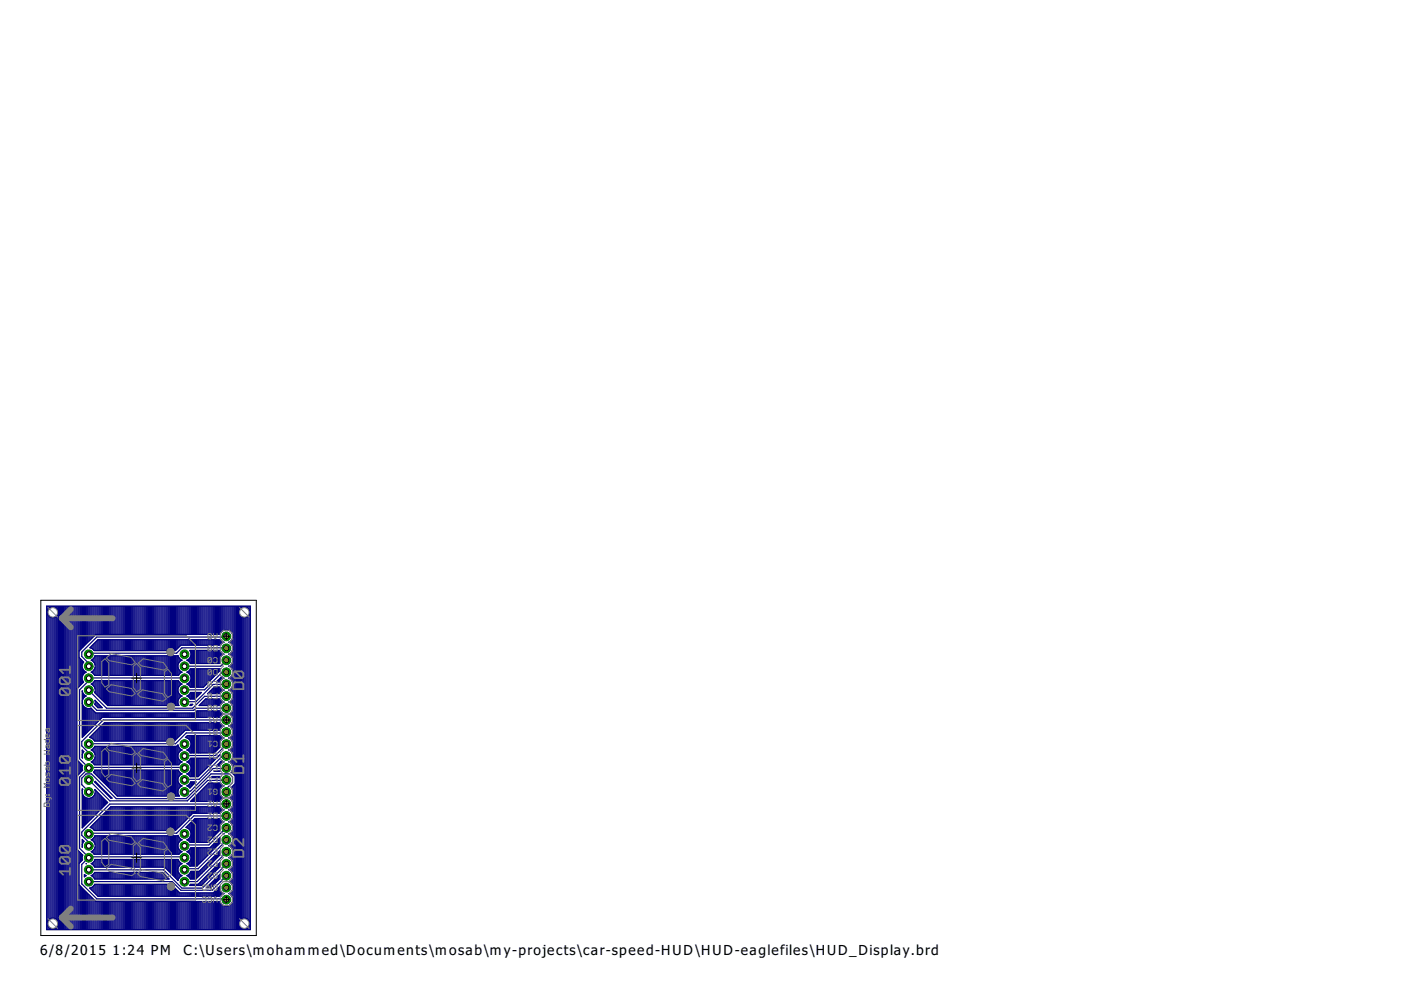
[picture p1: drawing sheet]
<svg xmlns="http://www.w3.org/2000/svg" width="297mm" height="210mm" viewBox="0 0 297 210" stroke-linecap="round" stroke-linejoin="round" font-family="sans-serif">
<defs><g id="words">
<g font-size="3.5">
<text x="8.5" y="202.5">6/8/2015</text>
<text x="23.9" y="202.5">1:24 PM</text>
<text x="38.9" y="202.5">C:\Users\mohammed\Documents\mosab\my-projects\car-speed-HUD\HUD-eaglefiles\HUD_Display.brd</text>
</g>
</g></defs>
<g fill="none" stroke="#000080" stroke-width=".25">
<path d="M9.9 128.5h43.2v68.6h-43.2zM10.2 128.5v.8M10.2 130.3v65M10.4 128.5v.5M10.4 130.6v64.4M10.6 128.5v.3M10.6 130.8v64M10.8 128.5v.2M10.8 130.9v63.8M11 128.5v.2M11 131v63.7M11.3 128.5v.2"/>
<path d="M11.3 131v63.7M11.5 128.5v.2M11.5 130.9v63.8M11.7 128.5v.3M11.7 130.9v63.9M11.9 128.5v.4M11.9 130.7v64.2M12.1 128.5v.6M12.1 130.5v64.6M12.4 128.5v68.6M12.6 128.5v68.6M12.8 128.5v68.6"/>
<path d="M13 128.5v68.6M13.3 128.5v68.6M13.5 128.5v68.6M13.7 128.5v68.6M13.9 128.5v68.6M14.2 128.5v68.6M14.4 128.5v68.6M14.6 128.5v68.6M14.8 128.5v68.6M15 128.5v68.6M15.3 128.5v68.6M15.5 128.5v68.6"/>
<path d="M15.7 128.5v68.6M15.9 128.5v68.6M16.2 128.5v68.6M16.4 128.5v17.5M16.6 128.5v17.3M16.8 139.4l.9 1a1.35 1.35 0 0 0 .6 2.1 1.35 1.35 0 0 0-.6 2.1M16.8 128.5v17M17 128.5v9.3M17 139.7v5.6M17.3 128.5v9.1M17.3 139.9v5.2M17.5 128.5v8.8"/>
<path d="M17.7 128.5v8.6M17.9 128.5v8.4M18.1 128.5v8.2M18.4 128.5v7.9M18.6 128.5v7.7M18.8 128.5v7.5M19 128.5v7.3M19.1 137.3l.5 .2 .4 .4h17.2M19.1 137.3v.1M19.3 128.5v7.1M19.3 137.1v.3M19.5 128.5v6.8"/>
<path d="M19.5 136.9v.6M19.5 139.9v.1M19.7 128.5v6.6M19.7 136.7v.9M19.7 139.7v.5M19.9 128.5v6.4M19.9 136.5v1.4M19.9 139.5v.9M20.2 139l-.2 .5-.7 .5a1.36 1.36 0 0 1 .9 1.2 1.36 1.36 0 0 1-.9 1.3l.7 .7h17.9l.7-.7M20.2 139h17.5l.3 .5 .6 .5M20.2 128.5v6.2M20.2 136.2v1.7"/>
<path d="M20.2 139v1.9M20.4 128.5v6M20.4 136v1.9M20.4 139v4.2M20.6 128.5v6M20.6 135.8v2.1M20.6 139v4.2M20.8 128.5v6M20.8 135.6v2.3M20.8 139v4.2M21 128.5v6M21 135.6v2.3"/>
<path d="M21 139v4.2M21.3 128.5v6M21.3 135.6v2.3M21.3 139v4.2M21.5 128.5v6M21.5 135.6v2.3M21.5 139v4.2M21.7 128.5v6M21.7 135.6v2.3M21.7 139v4.2M21.9 128.5v6M21.9 135.6v2.3"/>
<path d="M21.9 139v4.2M22.1 128.5v6M22.1 135.6v2.3M22.1 139v4.2M22.4 128.5v6M22.4 135.6v2.3M22.4 139v4.2M22.6 128.5v6M22.6 135.6v2.3M22.6 139v4.2M22.8 128.5v6M22.8 135.6v2.3"/>
<path d="M22.8 139v4.2M23 128.5v6M23 135.6v2.3M23 139v4.2M23.3 128.5v6M23.3 135.6v2.3M23.3 139v4.2M23.5 128.5v6M23.5 135.6v2.3M23.5 139v4.2M23.7 128.5v6M23.7 135.6v2.3"/>
<path d="M23.7 139v4.2M23.9 128.5v6M23.9 135.6v2.3M23.9 139v4.2M24.2 128.5v6M24.2 135.6v2.3M24.2 139v4.2M24.4 128.5v6M24.4 135.6v2.3M24.4 139v4.2M24.6 128.5v6M24.6 135.6v2.3"/>
<path d="M24.6 139v4.2M24.8 128.5v6M24.8 135.6v2.3M24.8 139v4.2M25 128.5v6M25 135.6v2.3M25 139v4.2M25.3 128.5v6M25.3 135.6v2.3M25.3 139v4.2M25.5 128.5v6M25.5 135.6v2.3"/>
<path d="M25.5 139v4.2M25.7 128.5v6M25.7 135.6v2.3M25.7 139v4.2M25.9 128.5v6M25.9 135.6v2.3M25.9 139v4.2M26.1 128.5v6M26.1 135.6v2.3M26.1 139v4.2M26.4 128.5v6M26.4 135.6v2.3"/>
<path d="M26.4 139v4.2M26.6 128.5v6M26.6 135.6v2.3M26.6 139v4.2M26.8 128.5v6M26.8 135.6v2.3M26.8 139v4.2M27 128.5v6M27 135.6v2.3M27 139v4.2M27.2 128.5v6M27.2 135.6v2.3"/>
<path d="M27.2 139v4.2M27.5 128.5v6M27.5 135.6v2.3M27.5 139v4.2M27.7 128.5v6M27.7 135.6v2.3M27.7 139v4.2M27.9 128.5v6M27.9 135.6v2.3M27.9 139v4.2M28.1 128.5v6M28.1 135.6v2.3"/>
<path d="M28.1 139v4.2M28.4 128.5v6M28.4 135.6v2.3M28.4 139v4.2M28.6 128.5v6M28.6 135.6v2.3M28.6 139v4.2M28.8 128.5v6M28.8 135.6v2.3M28.8 139v4.2M29 128.5v6M29 135.6v2.3"/>
<path d="M29 139v4.2M29.3 128.5v6M29.3 135.6v2.3M29.3 139v4.2M29.5 128.5v6M29.5 135.6v2.3M29.5 139v4.2M29.7 128.5v6M29.7 135.6v2.3M29.7 139v4.2M29.9 128.5v6M29.9 135.6v2.3"/>
<path d="M29.9 139v4.2M30.1 128.5v6M30.1 135.6v2.3M30.1 139v4.2M30.4 128.5v6M30.4 135.6v2.3M30.4 139v4.2M30.6 128.5v6M30.6 135.6v2.3M30.6 139v4.2M30.8 128.5v6M30.8 135.6v2.3"/>
<path d="M30.8 139v4.2M31 128.5v6M31 135.6v2.3M31 139v4.2M31.2 128.5v6M31.2 135.6v2.3M31.2 139v4.2M31.5 128.5v6M31.5 135.6v2.3M31.5 139v4.2M31.7 128.5v6M31.7 135.6v2.3"/>
<path d="M31.7 139v4.2M31.9 128.5v6M31.9 135.6v2.3M31.9 139v4.2M32.1 128.5v6M32.1 135.6v2.3M32.1 139v4.2M32.4 128.5v6M32.4 135.6v2.3M32.4 139v4.2M32.6 128.5v6M32.6 135.6v2.3"/>
<path d="M32.6 139v4.2M32.8 128.5v6M32.8 135.6v2.3M32.8 139v4.2M33 128.5v6M33 135.6v2.3M33 139v4.2M33.3 128.5v6M33.3 135.6v2.3M33.3 139v4.2M33.5 128.5v6M33.5 135.6v2.3"/>
<path d="M33.5 139v4.2M33.7 128.5v6M33.7 135.6v2.3M33.7 139v4.2M33.9 128.5v6M33.9 135.6v2.3M33.9 139v4.2M34.1 128.5v6M34.1 135.6v2.3M34.1 139v4.2M34.4 128.5v6M34.4 135.6v2.3"/>
<path d="M34.4 139v4.2M34.6 128.5v6M34.6 135.6v2.3M34.6 139v4.2M34.8 128.5v6M34.8 135.6v2.3M34.8 139v4.2M35 128.5v6M35 135.6v2.3M35 139v4.2M35.2 128.5v6M35.2 135.6v2.3"/>
<path d="M35.2 139v4.2M35.5 128.5v6M35.5 135.6v2.3M35.5 139v4.2M35.7 128.5v6M35.7 135.6v2.3M35.7 139v4.2M35.9 128.5v6M35.9 135.6v2.3M35.9 139v4.2M36.1 128.5v6M36.1 135.6v2.3"/>
<path d="M36.1 139v4.2M36.3 128.5v6M36.3 135.6v2.3M36.3 139v4.2M36.6 128.5v6M36.6 135.6v2.3M36.6 139v4.2M36.8 128.5v6M36.8 135.6v2.3M36.8 139v4.2M37 128.5v6M37 135.6v2.3"/>
<path d="M37 139v4.2M37.2 128.5v6M37.2 135.6v2.3M37.2 139v4.2M37.5 128.5v6M37.5 135.6v2.1M37.5 139v4.2M37.7 128.5v6M37.7 135.6v1.9M37.7 139v4.2M37.9 128.5v6M37.9 135.6v1.6"/>
<path d="M37.9 139.4v1.2M38.1 128.5v6M38.1 135.6v1.4M38.1 139.7v.6M38.4 136.8l-1.2 1.1M38.4 128.5v6M38.4 135.6v1.2M38.4 139.9v.2M38.6 128.5v6M38.6 135.6v1.2M38.6 140h.1M38.6 140a1.36 1.36 0 0 0-.9 1.2 1.36 1.36 0 0 0 .9 1.3"/>
<path d="M38.8 128.5v6M38.8 135.6v1.2M39 128.5v6M39 135.6v1.2M39.2 128.5v6M39.2 135.6v1.2M39.5 128.5v6M39.5 135.6v1.2M39.7 128.5v6M39.7 135.6v1.2M39.7 140h.1M39.9 128.5v6"/>
<path d="M39.9 135.6v1.2M39.9 139.8v.3M40.1 128.5v6M40.1 135.6v1.2M40.1 139.6v.7M40.3 137.9h.1M40.3 137.9h6.4l.5 .7M40.3 137.9a1.39 1.39 0 0 1-.7 2.1l.8 .7h6.2M40.3 128.5v6M40.3 135.6v1.2M40.3 137.9v.2M40.3 139.3v1.4"/>
<path d="M40.6 128.5v6M40.6 135.6v1.2M40.6 137.9v2.8M40.8 128.5v6M40.8 135.6v1.2M40.8 137.9v2.8M41 128.5v6M41 135.6v1.2M41 137.9v2.8M41.2 128.5v6M41.2 135.6v1.2M41.2 137.9v2.8"/>
<path d="M41.5 128.5v6M41.5 135.6v1.2M41.5 137.9v2.8M41.7 128.5v6M41.7 135.6v1.2M41.7 137.9v2.8M41.9 128.5v6M41.9 135.6v1.2M41.9 137.9v2.8M42.1 128.5v6M42.1 135.6v1.2M42.1 137.9v2.8"/>
<path d="M42.4 128.5v6M42.4 135.6v1.2M42.4 137.9v2.8M42.6 128.5v6M42.6 135.6v1.2M42.6 137.9v2.8M42.8 128.5v6M42.8 135.6v1.2M42.8 137.9v2.8M43 128.5v6M43 135.6v1.2M43 137.9v2.8"/>
<path d="M43.2 128.5v6M43.2 135.6v1.2M43.2 137.9v2.8M43.5 128.5v6M43.5 135.6v1.2M43.5 137.9v2.8M43.7 128.5v6M43.7 135.6v1.2M43.7 137.9v2.8M43.9 128.5v6M43.9 135.6v1.2M43.9 137.9v2.8"/>
<path d="M44.1 128.5v6M44.1 135.6v1.2M44.1 137.9v2.8M44.3 128.5v6M44.3 135.6v1.2M44.3 137.9v2.8M44.6 128.5v6M44.6 135.6v1.2M44.6 137.9v2.8M44.8 128.5v6M44.8 135.6v1.2M44.8 137.9v2.8"/>
<path d="M45 128.5v6M45 135.6v1.2M45 137.9v2.8M45.2 128.5v6M45.2 135.6v1.2M45.2 137.9v2.8M45.4 128.5v6M45.4 135.6v1.2M45.4 137.9v2.8M45.7 128.5v6M45.7 135.6v1.2M45.7 137.9v2.8"/>
<path d="M45.9 128.5v6M45.9 135.6v1.2M45.9 137.9v2.8M46.1 128.5v6M46.1 135.6v1.2M46.1 137.9v2.8M46.3 128.5v6M46.3 135.6v1.2M46.3 137.9v2.8M46.6 128.5v6M46.6 135.6v1.2M46.6 137.9v2.8"/>
<path d="M46.8 128.5v5.7M46.8 138.1v1.2M46.8 135.6h-26l-1.7 1.7M46.8 135.6v1.2M46.8 135.7l.4 .4M47 128.5v5.4M47 135.8v.7M47 138.4v.6M47.2 138.6l.3 .1a1.27 1.27 0 0 0-.8 1.8l-.1 .2M47.2 136.1l.3 .1-.3 .1M47.2 136.3l-.4 .5h-8.4M47.2 133.7l.5-.2h.6l.5 .2"/>
<path d="M47.2 133.7l-.4 .4-.1 .4h-26.4l-3.5 3.5M47.2 128.5v5.2M47.2 136.1v.1M47.2 138.6v.2M47.5 128.5v5.1M47.5 136.1v.1M47.5 138.7h.1M47.7 128.5v5M47.9 128.5v5M48 134.9l-.1 .2h-27.4l-3.2 3.2v.9l1.4 1.3 .1 .7M48 140l-1.2 1.2h-7.7M48 137.4h-9.4l-1.2 1.1h-18.5l-.1 .2"/>
<path d="M48.1 128.5v5M48.3 128.5v5.1M48.6 128.5v5.1M48.6 136.1v.1M48.6 138.7h.1M48.8 133.7a1.4 1.4 0 0 1 0 2.4M48.8 136.3a1.38 1.38 0 0 1-.3 2.4l.3 .1M48.8 138.8a1.38 1.38 0 0 1-.3 2.4l.3 .2M48.8 136.1l-.3 .1 .3 .1M48.8 128.5v5.3M48.8 136v.3M48.8 138.6v.2"/>
<path d="M49 128.5v5.5M49 135.8v.7M49 138.3v.7M49.2 128.5v5.8M49.2 135.5v1.3M49.2 138v1.4M49.4 128.5v35.6M49.7 128.5v35.8M49.9 128.5v68.6M50.1 128.5v68.6M50.3 128.5v68.6M50.6 128.5v68.6"/>
<path d="M50.8 128.5v.7M50.8 130.4v64.9M51 128.5v.5M51 130.6v64.4M51.2 128.5v.3M51.2 130.8v64M51.5 128.5v.2M51.5 130.9v63.8M51.7 128.5v.2M51.7 131v63.7M51.9 128.5v.2M51.9 131v63.7"/>
<path d="M52.1 128.5v.2M52.1 130.9v63.8M52.3 128.5v.3M52.3 130.8v64M52.6 128.5v.4M52.6 130.7v64.2M52.8 128.5v.7M52.8 130.5v64.7M53 128.5v68.6M17.4 146.5v9.8l4.3-4.2M17.4 160l.4-.6-.4-.4 .1 1.7M17.4 149.1a1.36 1.36 0 0 0 1.9 1l1 1.1h21l.5-.5h5l.4 .6"/>
<path d="M17.4 146.5h.1M17.4 146.6l.3 .5 .6 .5-.6 .5-.3 .5M17.5 140.1v.8M17.5 141.6v1.8M17.5 144.1v.8M17.5 146.7v1.8M17.5 149.2v7.1M17.5 159.1v.8M17.7 140.3v.1M17.7 142.1v.8M17.7 144.6v.1M17.7 147.2v.8"/>
<path d="M17.7 149.7v6.4M17.7 159.3v.1M17.7 144.6l-1.4 1.4v15.1l1.2 1.2v1l-1.2 1.2v15.6l1.2 1.2v1l-.7 .7M17.9 142.3v.4M17.9 147.4v.4M17.9 149.9v6M18.1 142.5v.1M18.1 147.5v.1M18.1 150.1v5.5M18.4 150.2v5.2M18.6 150.2v5M18.8 146.3l3.8 3.9h18.3l2.5-2.6h4.6"/>
<path d="M18.8 148.8l1.7 1.8h20.6l.5-.4 6.4-.1M18.8 150.2v4.8M19 150.2v4.5M19 156.3v.1M19.3 150.2v4.3M19.3 156.1v.3M19.5 142.5v.1M19.5 145v.1M19.5 150.3v4M19.5 155.9v.6M19.5 158.9v.2M19.7 142.3v.4"/>
<path d="M19.7 144.8v.5M19.7 150.6v3.5M19.7 155.7v1M19.7 158.8v.4M19.9 142v1M19.9 144.6v.9M19.9 150.8v3.1M19.9 155.4v1.5M19.9 158.6v.8M20.1 148.5l1.6 1.6h-.9l-.7-.7zM20.2 141.6v1.6M20.2 144.3v1.7"/>
<path d="M20.2 146.7v.2M20.2 148.5h.1M20.2 149.2v.2M20.2 151v2.6M20.2 155.2v1.9M20.2 158.2v1.7M20.4 144.3v2.8M20.4 148.7v.9M20.4 151.2v2.2M20.4 155v2.1M20.4 158.2v4M20.6 144.3v3.1"/>
<path d="M20.6 148.9v1M20.6 151.2v2M20.6 154.8v2.3M20.6 158.2v4M20.8 144.3v3.3M20.8 149.2v.9M20.8 151.2v1.8M20.8 154.5v2.6M20.8 158.2v4M21 144.3v3.5M21 149.4v.7M21 151.2v1.5"/>
<path d="M21 154.3v2.8M21 158.2v4M21.3 144.3v3.7M21.3 149.6v.5M21.3 151.2v1.3M21.3 154.1v3M21.3 158.2v4M21.5 144.3v4M21.5 149.8v.3M21.5 151.2v1.1M21.5 153.9v3.2M21.5 158.2v4"/>
<path d="M21.7 144.3v4.2M21.7 151.2v.9M21.7 153.6v3.5M21.7 158.2v4M21.9 144.3v4.4M21.9 151.2v.9M21.9 153.4v3.7M21.9 158.2v4M22.1 153.2l-3.1 3.2a1.3 1.3 0 0 1 1 .7h17l2.3-2.3h7.4l.5-.8M22.1 153.2h24.6l.5 .6M22.1 144.3v4.6M22.1 151.2v.9"/>
<path d="M22.1 153.2v3.9M22.1 158.2v4M22.4 144.3v4.8M22.4 151.2v.9M22.4 153.2v3.9M22.4 158.2v4M22.6 144.3v5.1M22.6 151.2v.9M22.6 153.2v3.9M22.6 158.2v4M22.8 144.3v5.3M22.8 151.2v.9"/>
<path d="M22.8 153.2v3.9M22.8 158.2v4M23 144.3v5.3M23 151.2v.9M23 153.2v3.9M23 158.2v4M23.3 144.3v5.3M23.3 151.2v.9M23.3 153.2v3.9M23.3 158.2v4M23.5 144.3v5.3M23.5 151.2v.9"/>
<path d="M23.5 153.2v3.9M23.5 158.2v4M23.7 144.3v5.3M23.7 151.2v.9M23.7 153.2v3.9M23.7 158.2v4M23.9 144.3v5.3M23.9 151.2v.9M23.9 153.2v3.9M23.9 158.2v4M24.2 144.3v5.3M24.2 151.2v.9"/>
<path d="M24.2 153.2v3.9M24.2 158.2v4M24.4 144.3v5.3M24.4 151.2v.9M24.4 153.2v3.9M24.4 158.2v4M24.6 144.3v5.3M24.6 151.2v.9M24.6 153.2v3.9M24.6 158.2v4M24.8 144.3v5.3M24.8 151.2v.9"/>
<path d="M24.8 153.2v3.9M24.8 158.2v4M25 144.3v5.3M25 151.2v.9M25 153.2v3.9M25 158.2v4M25.3 144.3v5.3M25.3 151.2v.9M25.3 153.2v3.9M25.3 158.2v4M25.5 144.3v5.3M25.5 151.2v.9"/>
<path d="M25.5 153.2v3.9M25.5 158.2v4M25.7 144.3v5.3M25.7 151.2v.9M25.7 153.2v3.9M25.7 158.2v4M25.9 144.3v5.3M25.9 151.2v.9M25.9 153.2v3.9M25.9 158.2v4M26.1 144.3v5.3M26.1 151.2v.9"/>
<path d="M26.1 153.2v3.9M26.1 158.2v4M26.4 144.3v5.3M26.4 151.2v.9M26.4 153.2v3.9M26.4 158.2v4M26.6 144.3v5.3M26.6 151.2v.9M26.6 153.2v3.9M26.6 158.2v4M26.8 144.3v5.3M26.8 151.2v.9"/>
<path d="M26.8 153.2v3.9M26.8 158.2v4M27 144.3v5.3M27 151.2v.9M27 153.2v3.9M27 158.2v4M27.2 144.3v5.3M27.2 151.2v.9M27.2 153.2v3.9M27.2 158.2v4M27.5 144.3v5.3M27.5 151.2v.9"/>
<path d="M27.5 153.2v3.9M27.5 158.2v4M27.7 144.3v5.3M27.7 151.2v.9M27.7 153.2v3.9M27.7 158.2v4M27.9 144.3v5.3M27.9 151.2v.9M27.9 153.2v3.9M27.9 158.2v4M28.1 144.3v5.3M28.1 151.2v.9"/>
<path d="M28.1 153.2v3.9M28.1 158.2v4M28.4 144.3v5.3M28.4 151.2v.9M28.4 153.2v3.9M28.4 158.2v4M28.6 144.3v5.3M28.6 151.2v.9M28.6 153.2v3.9M28.6 158.2v4M28.8 144.3v5.3M28.8 151.2v.9"/>
<path d="M28.8 153.2v3.9M28.8 158.2v4M29 144.3v5.3M29 151.2v.9M29 153.2v3.9M29 158.2v4M29.3 144.3v5.3M29.3 151.2v.9M29.3 153.2v3.9M29.3 158.2v4M29.5 144.3v5.3M29.5 151.2v.9"/>
<path d="M29.5 153.2v3.9M29.5 158.2v4M29.7 144.3v5.3M29.7 151.2v.9M29.7 153.2v3.9M29.7 158.2v4M29.9 144.3v5.3M29.9 151.2v.9M29.9 153.2v3.9M29.9 158.2v4M30.1 144.3v5.3M30.1 151.2v.9"/>
<path d="M30.1 153.2v3.9M30.1 158.2v4M30.4 144.3v5.3M30.4 151.2v.9M30.4 153.2v3.9M30.4 158.2v4M30.6 144.3v5.3M30.6 151.2v.9M30.6 153.2v3.9M30.6 158.2v4M30.8 144.3v5.3M30.8 151.2v.9"/>
<path d="M30.8 153.2v3.9M30.8 158.2v4M31 144.3v5.3M31 151.2v.9M31 153.2v3.9M31 158.2v4M31.2 144.3v5.3M31.2 151.2v.9M31.2 153.2v3.9M31.2 158.2v4M31.5 144.3v5.3M31.5 151.2v.9"/>
<path d="M31.5 153.2v3.9M31.5 158.2v4M31.7 144.3v5.3M31.7 151.2v.9M31.7 153.2v3.9M31.7 158.2v4M31.9 144.3v5.3M31.9 151.2v.9M31.9 153.2v3.9M31.9 158.2v4M32.1 144.3v5.3M32.1 151.2v.9"/>
<path d="M32.1 153.2v3.9M32.1 158.2v4M32.4 144.3v5.3M32.4 151.2v.9M32.4 153.2v3.9M32.4 158.2v4M32.6 144.3v5.3M32.6 151.2v.9M32.6 153.2v3.9M32.6 158.2v4M32.8 144.3v5.3M32.8 151.2v.9"/>
<path d="M32.8 153.2v3.9M32.8 158.2v4M33 144.3v5.3M33 151.2v.9M33 153.2v3.9M33 158.2v4M33.3 144.3v5.3M33.3 151.2v.9M33.3 153.2v3.9M33.3 158.2v4M33.5 144.3v5.3M33.5 151.2v.9"/>
<path d="M33.5 153.2v3.9M33.5 158.2v4M33.7 144.3v5.3M33.7 151.2v.9M33.7 153.2v3.9M33.7 158.2v4M33.9 144.3v5.3M33.9 151.2v.9M33.9 153.2v3.9M33.9 158.2v4M34.1 144.3v5.3M34.1 151.2v.9"/>
<path d="M34.1 153.2v3.9M34.1 158.2v4M34.4 144.3v5.3M34.4 151.2v.9M34.4 153.2v3.9M34.4 158.2v4M34.6 144.3v5.3M34.6 151.2v.9M34.6 153.2v3.9M34.6 158.2v4M34.8 144.3v5.3M34.8 151.2v.9"/>
<path d="M34.8 153.2v3.9M34.8 158.2v4M35 144.3v5.3M35 151.2v.9M35 153.2v3.9M35 158.2v4M35.2 144.3v5.3M35.2 151.2v.9M35.2 153.2v3.9M35.2 158.2v4M35.5 144.3v5.3M35.5 151.2v.9"/>
<path d="M35.5 153.2v3.9M35.5 158.2v4M35.7 144.3v5.3M35.7 151.2v.9M35.7 153.2v3.9M35.7 158.2v4M35.9 144.3v5.3M35.9 151.2v.9M35.9 153.2v3.9M35.9 158.2v4M36.1 144.3v5.3M36.1 151.2v.9"/>
<path d="M36.1 153.2v3.9M36.1 158.2v4M36.3 144.3v5.3M36.3 151.2v.9M36.3 153.2v3.9M36.3 158.2v4M36.6 144.3v5.3M36.6 151.2v.9M36.6 153.2v3.9M36.6 158.2v4M36.8 144.3v5.3M36.8 151.2v.9"/>
<path d="M36.8 153.2v3.9M36.8 158.2v4M37 144.3v5.3M37 151.2v.9M37 153.2v3.9M37 158.2v4M37.2 144.3v5.3M37.2 151.2v.9M37.2 153.2v3.7M37.2 158.2v4M37.5 144.3v5.3M37.5 151.2v.9"/>
<path d="M37.5 153.2v3.4M37.5 158.2v4M37.7 144.3v5.3M37.7 151.2v.9M37.7 153.2v3.2M37.7 158v4.2M37.9 141.9v1.2M37.9 144.4v1.2M37.9 147v1.2M37.9 149.5v.1M37.9 151.2v.9M37.9 153.2v3"/>
<path d="M37.9 158.4v1.2M38.1 142.2v.6M38.1 144.7v.7M38.1 147.3v.6M38.1 151.2v.9M38.1 153.2v2.8M38.1 158.7v.6M38.4 142.4v.2M38.4 144.9v.2M38.4 147.5v.2M38.4 151.2v.9M38.4 153.2v2.5"/>
<path d="M38.4 158.9v.2M38.6 142.5h.1M38.6 145v.1M38.6 147.6h.1M38.6 151.2v.9M38.6 153.2v2.3M38.6 159h.1M38.6 145a1.36 1.36 0 0 0-.9 1.3 1.36 1.36 0 0 0 .9 1.3M38.6 147.6a1.37 1.37 0 0 0-.7 2h-15.1M38.6 159a1.27 1.27 0 0 1-.9-1.1l-.3 .3h-17.3l-.8 .8a1.36 1.36 0 0 1 .9 1.3 1.36 1.36 0 0 1-.9 1.2l.7 .7h17.9M38.6 159a1.36 1.36 0 0 0-.9 1.3 1.36 1.36 0 0 0 .9 1.2M38.6 145l-.8-.7h-17.7l-.8 .7a1.34 1.34 0 0 1 .8 1.8l2.7 2.8"/>
<path d="M38.8 151.2v.9M38.8 153.2v2.1M39 151.2v.9M39 153.2v1.9M39.1 143.8h-20.3l-.1 .6-1.8 1.9v14.6l1.9 1.9M39.2 151.2v.9M39.2 153.2v1.7M39.5 151.2v.9M39.5 153.2v1.6M39.5 156.2v.2M39.6 147.6l.7-.5 .1-.3h2.3l-1.4 1.4h-1zM39.7 142.5h.1"/>
<path d="M39.7 145v.1M39.7 147.6h.1M39.7 151.2v.9M39.7 153.2v1.6M39.7 156v.5M39.7 159h.1M39.9 142.4v.2M39.9 144.9v.3M39.9 147.4v.3M39.9 151.2v.9M39.9 153.2v1.6M39.9 156v.6"/>
<path d="M39.9 158.9v.2M40.1 142.2v.7M40.1 144.7v.7M40.1 147.2v.7M40.1 151.2v.9M40.1 153.2v1.6M40.1 156v.8M40.1 158.7v.7M40.3 141.8v1.4M40.3 144.4v1.3M40.3 146.9v1.3M40.3 149.4v.2"/>
<path d="M40.3 151.2v.9M40.3 153.2v1.6M40.3 156v1.1M40.3 158.3v1.3M40.4 149.3h.5l-.3 .3h-.3zM40.6 141.8v3.9M40.6 146.8v1.4M40.6 149.3v.3M40.6 151.2v.9M40.6 153.2v1.6M40.6 156v3.6M40.8 141.8v3.9"/>
<path d="M40.8 146.8v1.4M40.8 149.3v.1M40.8 151.2v.9M40.8 153.2v1.6M40.8 156v3.6M41 141.8v3.9M41 146.8v1.4M41 151.2v.9M41 153.2v1.6M41 156v3.6M41.2 141.8v3.9M41.2 146.8v1.4"/>
<path d="M41.2 151.2v.9M41.2 153.2v1.6M41.2 156v3.6M41.5 141.8v3.9M41.5 146.8v1.3M41.5 151v1.1M41.5 153.2v1.6M41.5 156v3.6M41.7 141.8v3.9M41.7 146.8v1M41.7 150.8v1.3M41.7 153.2v1.6"/>
<path d="M41.7 156v3.6M41.9 141.8v3.9M41.9 146.8v.8M41.9 150.7v1.4M41.9 153.2v1.6M41.9 156v3.6M42.1 141.8v3.9M42.1 146.8v.6M42.1 150.7v1.4M42.1 153.2v1.6M42.1 156v3.6M42.2 149.6l1.4-1.4h3.2l.7 .6-.8 .8z"/>
<path d="M42.4 141.8v3.9M42.4 146.8v.4M42.4 149.5v.1M42.4 150.7v1.4M42.4 153.2v1.6M42.4 156v3.6M42.6 141.8v3.9M42.6 146.8v.2M42.6 149.2v.4M42.6 150.7v1.4M42.6 153.2v1.6M42.6 156v3.6"/>
<path d="M42.8 141.8v3.9M42.8 149v.6M42.8 150.7v1.4M42.8 153.2v1.6M42.8 156v3.6M43 141.8v3.9M43 148.8v.8M43 150.7v1.4M43 153.2v1.6M43 156v3.6M43.2 141.8v3.8M43.2 148.6v1"/>
<path d="M43.2 150.7v1.4M43.2 153.2v1.6M43.2 156v3.6M43.5 141.8v3.6M43.5 148.3v1.3M43.5 150.7v1.4M43.5 153.2v1.6M43.5 156v3.6M43.7 141.8v3.4M43.7 148.2v1.4M43.7 150.7v1.4M43.7 153.2v1.6"/>
<path d="M43.7 156v3.6M43.9 141.8v3.1M43.9 148.2v1.4M43.9 150.7v1.4M43.9 153.2v1.6M43.9 156v3.6M44.1 141.8v2.9M44.1 147v.1M44.1 148.2v1.4M44.1 150.7v1.4M44.1 153.2v1.6M44.1 156v3.6"/>
<path d="M44.3 141.8v2.7M44.3 146.8v.3M44.3 148.2v1.4M44.3 150.7v1.4M44.3 153.2v1.6M44.3 156v3.6M44.6 141.8v2.5M44.6 146.5v.6M44.6 148.2v1.4M44.6 150.7v1.4M44.6 153.2v1.6M44.6 156v3.6"/>
<path d="M44.8 141.8v2.3M44.8 146.3v.8M44.8 148.2v1.4M44.8 150.7v1.4M44.8 153.2v1.6M44.8 156v3.6M45 141.8v2M45 146.1v1M45 148.2v1.4M45 150.7v1.4M45 153.2v1.6M45 156v3.6"/>
<path d="M45.2 141.8v1.8M45.2 145.9v1.2M45.2 148.2v1.4M45.2 150.7v1.4M45.2 153.2v1.6M45.2 156v3.6M45.4 145.7h1.4l.7 .6-.8 .8h-2.7zM45.4 141.8v1.6M45.4 145.7v1.4M45.4 148.2v1.4M45.4 150.7v1.4M45.4 153.2v1.6"/>
<path d="M45.4 156v3.6M45.7 141.8v1.4M45.7 145.7v1.4M45.7 148.2v1.4M45.7 150.7v1.4M45.7 153.2v1.6M45.7 156v3.4M45.9 141.8v1.1M45.9 144.5v.1M45.9 145.7v1.4M45.9 148.2v1.4M45.9 150.7v1.4"/>
<path d="M45.9 153.2v1.6M45.9 156v3.2M46.1 141.8v.9M46.1 144.3v.3M46.1 145.7v1.4M46.1 148.2v1.4M46.1 150.7v1.4M46.1 153.2v1.6M46.1 156v2.9M46.3 141.8v.7M46.3 144.1v.5M46.3 145.7v1.4"/>
<path d="M46.3 148.2v1.4M46.3 150.7v1.4M46.3 153.2v1.6M46.3 156v2.7M46.6 141.8v.5M46.6 143.9v.7M46.6 145.7v1.4M46.6 148.2v1.4M46.6 150.7v1.4M46.6 153.2v1.6M46.6 156v2.5M46.8 157.1v-1.1h-7.1l-.4 .4a1.38 1.38 0 0 1 1.2 1.2 1.38 1.38 0 0 1-.9 1.4l.7 .6"/>
<path d="M46.8 141.8h.1M46.8 143.6v.8M46.8 145.7v1.2M46.8 148.3v1.2M46.8 150.8v1.2M46.8 153.3v1.2M46.8 141.8h-6.4l-.8 .7a1.34 1.34 0 0 1 .9 1.3 1.34 1.34 0 0 1-.9 1.2l.7 .7M46.8 141.8l-.2 .4-3.5 3.5h-2.8M46.8 156l.4 .4M47 143.4l.5 .4-.7 .5-.1 .3h-.8zM47 143.5v.6M47 146v.6"/>
<path d="M47 148.5v.7M47 151.1v.6M47 153.6v.6M47 156.1v.7M47.2 156.6a1.36 1.36 0 0 0-.4 1.7l-1.4 1.3h-5.1M47.2 151.3l.3 .1-.3 .1M47.2 151.5l-.5 .6h-25M47.2 153.8l.3 .1-.3 .1M47.2 156.4l.3 .1-.3 .1M47.2 143.7v.2M47.2 146.2v.2M47.2 148.8v.1"/>
<path d="M47.2 151.3v.2M47.2 153.8v.2M47.2 156.4v.2M47.5 143.8h.1M47.5 146.3h.1M47.5 148.8v.1M47.5 151.4h.1M47.5 153.9h.1M47.5 156.5h.1M48 152.7h-26.1l-4.6 4.5v.9l1.4 1.4 .1 .8M48 155.2l-.1 .2h-8.4l-2.3 2.3h-18.4M48 157.7l-2.3 2.5-6.6 .1"/>
<path d="M48 142.5l-1 .1-3.6 3.7h-4.3M48 145l-2.8 .1-3.6 3.7h-2.5M48.6 141.2v.1M48.6 143.7v.1M48.6 146.3h.1M48.6 148.8v.1M48.6 151.4h.1M48.6 153.9h.1M48.6 156.4v.1M48.6 159h.1M48.8 154a1.38 1.38 0 0 1-.3 2.5l.3 .1M48.8 151.5a1.4 1.4 0 0 1 0 2.3"/>
<path d="M48.8 148.7l-.3 .1a1.38 1.38 0 0 1 .3 2.5M48.8 156.6a1.38 1.38 0 0 1-.3 2.4l.3 .1M48.8 141.4a1.39 1.39 0 0 1 0 2.3M48.8 143.9a1.39 1.39 0 0 1 0 2.3M48.8 146.4a1.39 1.39 0 0 1 0 2.3M48.8 159.1a1.38 1.38 0 0 1-.3 2.4l.3 .1M48.8 153.8l-.3 .1 .3 .1M48.8 151.3l-.3 .1 .3 .1M48.8 146.2l-.3 .1 .3 .1M48.8 143.7l-.3 .1 .3 .1M48.8 141.1v.3M48.8 143.7v.2"/>
<path d="M48.8 146.2v.2M48.8 148.7v.3M48.8 151.3v.2M48.8 153.8v.3M48.8 156.3v.3M48.8 158.9v.2M49 140.9v.7M49 143.4v.7M49 146v.7M49 148.5v.7M49 151v.7M49 153.6v.7"/>
<path d="M49 156.1v.7M49 158.7v.6M49.2 140.6v1.3M49.2 143.1v1.3M49.2 145.6v1.4M49.2 148.2v1.3M49.2 150.7v1.4M49.2 153.2v1.4M49.2 155.8v1.3M49.2 158.3v1.4M16.4 161.2v3.3M16.6 161.4v2.9"/>
<path d="M16.8 161.6v2.4M17 161.8v2M17.3 162.1v1.5M17.4 167.6v-.3v8.2l5.4-5.4M17.4 168.2a1.39 1.39 0 0 0 1.8 1 1.39 1.39 0 0 0 .9-1.8l2.7 2.7M17.4 179l.4-.6-.4-.4v1.6M17.4 179.6h.1M17.4 160.5l.1 .2M17.5 160.7h.1M17.5 162.3v.1M17.5 163.2v.2M17.5 167.3v.2"/>
<path d="M17.5 168.3v7.2M17.5 178v.9M17.7 168.7v6.6M17.7 178.3v.2M17.9 169v6M18.1 169.1v5.7M18.4 169.2v5.4M18.6 169.3v5.1M18.8 167.9l-1.5-1.5v-1.4l.9-.9h1.2l5.2 5.2h14.9l5.2-5.2h3.9l.7 .7v1.1l-1.1 1.1v.7l-.2 .2M18.8 165.4l4.5 4.4h16.4l4.3-4.3 4-.1M18.8 162.8h20.3M18.8 162.8l-1.9 2v15.1l1.9 1.9"/>
<path d="M18.8 169.3v4.9M19 169.3v4.6M19.3 169.2v4.5M19.3 175.3v.2M19.5 161.5v.1M19.5 169.1v4.4M19.5 175.1v.5M19.5 178v.1M19.7 161.3v.5M19.7 168.9v4.4M19.7 174.8v.9M19.7 177.8v.5"/>
<path d="M19.9 161.1v.9M19.9 163.6v.2M19.9 168.7v4.3M19.9 174.6v1.4M19.9 177.6v.9M19.9 163.9l5 4.9h13.2a1.35 1.35 0 0 1 .5-2.2M19.9 163.9l-.1-.2 .3-.4h17.7l.2 .3 .6 .5M20.2 160.6v1.6M20.2 163.3v.7M20.2 165.7v.2M20.2 167.4v.1M20.2 168.3v4.5"/>
<path d="M20.2 174.4v1.7M20.2 177.2v1.8M20.2 179.7v1.4M20.2 165.7l3.5 3.5h-.2l-3.4-3.4zM20.4 163.3v1M20.4 165.8v.3M20.4 167.7v4.9M20.4 174.2v1.9M20.4 177.2v3.9M20.6 163.3v1.2M20.6 166.1v.2M20.6 167.9v4.5"/>
<path d="M20.6 173.9v2.2M20.6 177.2v3.9M20.8 163.3v1.4M20.8 166.3v.2M20.8 168.1v4M20.8 173.7v2.4M20.8 177.2v3.9M21 163.3v1.6M21 166.5v.3M21 168.3v3.6M21 173.5v2.6M21 177.2v3.9"/>
<path d="M21.3 163.3v1.9M21.3 166.7v.3M21.3 168.6v3.1M21.3 173.3v2.8M21.3 177.2v3.9M21.5 163.3v2.1M21.5 167v.2M21.5 168.8v2.7M21.5 173.1v3M21.5 177.2v3.9M21.7 163.3v2.3M21.7 167.2v.2"/>
<path d="M21.7 169v2.3M21.7 172.8v3.3M21.7 177.2v3.9M21.9 163.3v2.5M21.9 167.4v.3M21.9 169.2v1.8M21.9 172.6v3.5M21.9 177.2v3.9M22.1 163.3v2.8M22.1 167.6v.3M22.1 169.5v1.3M22.1 172.4v3.7"/>
<path d="M22.1 177.2v3.9M22.4 163.3v3M22.4 167.9v.2M22.4 169.7v.9M22.4 172.2v3.9M22.4 177.2v3.9M22.6 163.3v3.2M22.6 168.1v.2M22.6 169.9v.5M22.6 172v4.1M22.6 177.2v3.9M22.8 163.3v3.4"/>
<path d="M22.8 168.3v.3M22.8 170.1v.1M22.8 171.7v4.4M22.8 177.2v3.9M23 163.3v3.6M23 168.5v.3M23 171.5v4.6M23 177.2v3.9M23.3 163.3v3.9M23.3 168.7v.3M23.3 171.3v4.8M23.3 177.2v3.9"/>
<path d="M23.5 163.3v4.1M23.5 169v.2M23.5 171.1v5M23.5 177.2v3.9M23.5 171l-4.4 4.4 .5 .2 .4 .5h17.2l3.7-3.7h5.8l.5-.6M23.5 171h23.3l.4 .6M23.7 163.3v4.3M23.7 169.2h.1M23.7 171v5.1M23.7 177.2v3.9M23.9 163.3v4.5M23.9 171v5.1"/>
<path d="M23.9 177.2v3.9M24.2 163.3v4.7M24.2 171v5.1M24.2 177.2v3.9M24.4 163.3v5M24.4 171v5.1M24.4 177.2v3.9M24.6 163.3v5.2M24.6 171v5.1M24.6 177.2v3.9M24.8 163.3v5.4M24.8 171v5.1"/>
<path d="M24.8 177.2v3.9M25 163.3v5.5M25 171v5.1M25 177.2v3.9M25.3 163.3v5.5M25.3 171v5.1M25.3 177.2v3.9M25.5 163.3v5.5M25.5 171v5.1M25.5 177.2v3.9M25.7 163.3v5.5M25.7 171v5.1"/>
<path d="M25.7 177.2v3.9M25.9 163.3v5.5M25.9 171v5.1M25.9 177.2v3.9M26.1 163.3v5.5M26.1 171v5.1M26.1 177.2v3.9M26.4 163.3v5.5M26.4 171v5.1M26.4 177.2v3.9M26.6 163.3v5.5M26.6 171v5.1"/>
<path d="M26.6 177.2v3.9M26.8 163.3v5.5M26.8 171v5.1M26.8 177.2v3.9M27 163.3v5.5M27 171v5.1M27 177.2v3.9M27.2 163.3v5.5M27.2 171v5.1M27.2 177.2v3.9M27.5 163.3v5.5M27.5 171v5.1"/>
<path d="M27.5 177.2v3.9M27.7 163.3v5.5M27.7 171v5.1M27.7 177.2v3.9M27.9 163.3v5.5M27.9 171v5.1M27.9 177.2v3.9M28.1 163.3v5.5M28.1 171v5.1M28.1 177.2v3.9M28.4 163.3v5.5M28.4 171v5.1"/>
<path d="M28.4 177.2v3.9M28.6 163.3v5.5M28.6 171v5.1M28.6 177.2v3.9M28.8 163.3v5.5M28.8 171v5.1M28.8 177.2v3.9M29 163.3v5.5M29 171v5.1M29 177.2v3.9M29.3 163.3v5.5M29.3 171v5.1"/>
<path d="M29.3 177.2v3.9M29.5 163.3v5.5M29.5 171v5.1M29.5 177.2v3.9M29.7 163.3v5.5M29.7 171v5.1M29.7 177.2v3.9M29.9 163.3v5.5M29.9 171v5.1M29.9 177.2v3.9M30.1 163.3v5.5M30.1 171v5.1"/>
<path d="M30.1 177.2v3.9M30.4 163.3v5.5M30.4 171v5.1M30.4 177.2v3.9M30.6 163.3v5.5M30.6 171v5.1M30.6 177.2v3.9M30.8 163.3v5.5M30.8 171v5.1M30.8 177.2v3.9M31 163.3v5.5M31 171v5.1"/>
<path d="M31 177.2v3.9M31.2 163.3v5.5M31.2 171v5.1M31.2 177.2v3.9M31.5 163.3v5.5M31.5 171v5.1M31.5 177.2v3.9M31.7 163.3v5.5M31.7 171v5.1M31.7 177.2v3.9M31.9 163.3v5.5M31.9 171v5.1"/>
<path d="M31.9 177.2v3.9M32.1 163.3v5.5M32.1 171v5.1M32.1 177.2v3.9M32.4 163.3v5.5M32.4 171v5.1M32.4 177.2v3.9M32.6 163.3v5.5M32.6 171v5.1M32.6 177.2v3.9M32.8 163.3v5.5M32.8 171v5.1"/>
<path d="M32.8 177.2v3.9M33 163.3v5.5M33 171v5.1M33 177.2v3.9M33.3 163.3v5.5M33.3 171v5.1M33.3 177.2v3.9M33.5 163.3v5.5M33.5 171v5.1M33.5 177.2v3.9M33.7 163.3v5.5M33.7 171v5.1"/>
<path d="M33.7 177.2v3.9M33.9 163.3v5.5M33.9 171v5.1M33.9 177.2v3.9M34.1 163.3v5.5M34.1 171v5.1M34.1 177.2v3.9M34.4 163.3v5.5M34.4 171v5.1M34.4 177.2v3.9M34.6 163.3v5.5M34.6 171v5.1"/>
<path d="M34.6 177.2v3.9M34.8 163.3v5.5M34.8 171v5.1M34.8 177.2v3.9M35 163.3v5.5M35 171v5.1M35 177.2v3.9M35.2 163.3v5.5M35.2 171v5.1M35.2 177.2v3.9M35.5 163.3v5.5M35.5 171v5.1"/>
<path d="M35.5 177.2v3.9M35.7 163.3v5.5M35.7 171v5.1M35.7 177.2v3.9M35.9 163.3v5.5M35.9 171v5.1M35.9 177.2v3.9M36.1 163.3v5.5M36.1 171v5.1M36.1 177.2v3.9M36.3 163.3v5.5M36.3 171v5.1"/>
<path d="M36.3 177.2v3.9M36.6 163.3v5.5M36.6 171v5.1M36.6 177.2v3.9M36.8 163.3v5.5M36.8 171v5.1M36.8 177.2v3.9M37 163.3v5.5M37 171v5.1M37 177.2v3.9M37.2 163.3v5.5M37.2 171v5"/>
<path d="M37.2 177.2v3.9M37.5 163.3v5.5M37.5 171v4.8M37.5 177.2v3.9M37.7 163.3v5.5M37.7 171v4.6M37.7 177.2v3.9M37.9 161v1.1M37.9 163.5v1.2M37.9 166v1.2M37.9 168.6v.2M37.9 171v4.4"/>
<path d="M37.9 177.5v1.1M37.9 180v1.1M38.1 161.2v.7M38.1 163.8v.6M38.1 166.3v.6M38.1 171v4.2M38.1 177.7v.7M38.4 161.4v.2M38.4 164v.2M38.4 166.5v.2M38.4 171v3.9M38.4 177.9v.2"/>
<path d="M38.6 164.1h.1M38.6 161.5h.1M38.6 171v3.7M38.6 178v.1M38.6 166.6h.1M38.6 164.1a1.36 1.36 0 0 0-.9 1.3 1.36 1.36 0 0 0 .9 1.2M38.6 178.1a1.34 1.34 0 0 0-.9 1.2 1.34 1.34 0 0 0 .9 1.3M38.6 178.1l-.6-.6-.2-.4-17.7 .1-.1 .3-.7 .6a1.34 1.34 0 0 1 .9 1.2 1.34 1.34 0 0 1-.9 1.3l.7 .5h17.9l.7-.5M38.6 161.5l-.7 .7M38.8 171v3.5M39 171v3.3M39.2 171v3.1"/>
<path d="M39.5 171v2.8M39.5 175.4h.1M39.7 161.5v.1M39.7 164.1h.1M39.7 166.6h.1M39.7 171v2.6M39.7 175.2v.3M39.7 178v.1M39.9 161.4v.3M39.9 164v.2M39.9 166.5v.3M39.9 171v2.4"/>
<path d="M39.9 175v.6M39.9 177.9v.3M40.1 161.2v.7M40.1 163.7v.7M40.1 166.3v.7M40.1 171v2.2M40.1 174.8v1.1M40.1 177.7v.7M40.3 160.9v1.3M40.3 163.4v1.3M40.3 165.9v1.1M40.3 171v2"/>
<path d="M40.3 174.5v1.7M40.3 177.4v1.2M40.3 179.9v1.4M40.4 165.8h1.2l-1.3 1.3-.7-.5 .7-.5zM40.6 160.8v3.9M40.6 165.8v1M40.6 169.7v.2M40.6 171v1.7M40.6 174.3v4.3M40.6 179.7v3.9M40.8 160.8v3.9M40.8 165.8v.8"/>
<path d="M40.8 169.5v.4M40.8 171v1.5M40.8 174.1v4.5M40.8 179.7v3.9M41 160.8v3.9M41 165.8v.5M41 169.3v.6M41 171v1.4M41 173.9v4.7M41 179.7v3.9M41.2 160.8v3.9M41.2 165.8v.3"/>
<path d="M41.2 169.1v.8M41.2 171v1.4M41.2 173.6v5M41.2 179.7v3.9M41.5 160.8v3.9M41.5 165.8v.1M41.5 168.8v1.1M41.5 171v1.4M41.5 173.5v5.1M41.5 179.7v3.9M41.7 160.8v3.9M41.7 168.6v1.3"/>
<path d="M41.7 171v1.4M41.7 173.5v5.1M41.7 179.7v3.9M41.9 160.8v3.9M41.9 168.4v1.5M41.9 171v1.4M41.9 173.5v5.1M41.9 179.7v3.8M42.1 160.8v3.7M42.1 168.2v1.7M42.1 171v1.4M42.1 173.5v5.1"/>
<path d="M42.1 179.7v3.6M42.4 160.8v3.5M42.4 168v1.9M42.4 171v1.4M42.4 173.5v5.1M42.4 179.7v3.3M42.6 160.8v3.3M42.6 167.7v2.2M42.6 171v1.4M42.6 173.5v5.1M42.6 179.7v3.1M42.8 160.8v3.1"/>
<path d="M42.8 167.5v2.4M42.8 171v1.4M42.8 173.5v5.1M42.8 179.7v2.9M43 160.8v2.9M43 167.3v2.6M43 171v1.4M43 173.5v5.1M43 179.7v2.7M43.2 160.8v2.6M43.2 167.1v2.8M43.2 171v1.4"/>
<path d="M43.2 173.5v5.1M43.2 179.7v2.5M43.5 160.8v2.4M43.5 166.8v3.1M43.5 171v1.4M43.5 173.5v5.1M43.5 179.7v2.2M43.7 160.8v2.2M43.7 166.6v3.3M43.7 171v1.4M43.7 173.5v5.1M43.7 179.7v2"/>
<path d="M43.9 160.8v2M43.9 166.4v3.5M43.9 171v1.4M43.9 173.5v5.1M43.9 179.7v1.8M44.1 160.8v1.7M44.1 166.2v3.7M44.1 171v1.4M44.1 173.5v5M44.1 179.7v1.6M44.3 160.8v1.5M44.3 166v3.9"/>
<path d="M44.3 171v1.4M44.3 173.5v4.8M44.3 179.7v1.4M44.6 160.8v1.3M44.6 166v3.9M44.6 171v1.4M44.6 173.5v4.6M44.6 179.7v1.1M44.8 160.8v1.1M44.8 164.8v.1M44.8 166v3.9M44.8 171v1.4"/>
<path d="M44.8 173.5v4.4M44.8 179.5v1.1M45 164.6l-.3 .3h2l.1-.3M45 164.6h1.8M45 160.8v.8M45 164.6v.3M45 166v3.9M45 171v1.4M45 173.5v4.2M45 179.2v1.2M45.2 160.8v.6M45.2 164.6v.3"/>
<path d="M45.2 166v3.9M45.2 171v1.4M45.2 173.5v3.9M45.2 179v1.2M45.4 163.5h1.4zM45.4 160.8v.4M45.4 164.6v.3M45.4 166v3.9M45.4 171v1.4M45.4 173.5v3.7M45.4 178.8v1.1M45.7 160.8v.2"/>
<path d="M45.7 163.5h.1M45.7 164.6v.3M45.7 166v3.9M45.7 171v1.4M45.7 173.5v3.5M45.7 178.6v1.1M45.9 160.7v.1M45.9 162.3v.1M45.9 163.5h.1M45.9 164.6v.3M45.9 166v3.9M45.9 171v1.4"/>
<path d="M45.9 173.5v3.3M45.9 178.3v1.2M46.1 160.5h.1M46.1 162.1v.3M46.1 163.5h.1M46.1 164.6v.3M46.1 166v3.9M46.1 171v1.4M46.1 173.5v3M46.1 178.1v1.2M46.3 160.3h.1M46.3 161.9v.5"/>
<path d="M46.3 163.5h.1M46.3 164.6v.3M46.3 166v3.9M46.3 171v1.4M46.3 173.5v2.8M46.3 177.9v1.1M46.6 160.1h.1M46.6 161.7v.7M46.6 163.5h.1M46.6 164.6v.3M46.6 166v3.9M46.6 171v1.4"/>
<path d="M46.6 173.5v2.6M46.6 177.7v1.1M46.6 160h.1M46.6 160l-4.6 4.7h-1.7l-.7-.6a1.36 1.36 0 0 0 .9-1.3 1.36 1.36 0 0 0-.9-1.3l.7-.4 .1-.3h5.5M46.6 160l-.7 .8M46.8 161.5v.6M46.8 164.6v.1M46.8 166v1.2M46.8 168.6v1.2M46.8 171.1v1.2M46.8 173.7v1.1M46.8 166l.4 .5"/>
<path d="M46.8 166h-2.5l-3.9 3.9h6.3l.5-.6M47 161.2l-1.1 1.2h.8l.5-.8M47 161.2l.2 .2M47 161.2v.7M47 166.3v.6M47 168.8v.7M47 171.4v.6M47 173.9v.6M47.2 171.6l.3 .1-.3 .1M47.2 166.7a1.4 1.4 0 0 0 0 2.4M47.2 174.3a1.35 1.35 0 0 0-.5 1.7l-2.7 2.6h-3.7l-.7-.5a1.38 1.38 0 0 0 .9-1.4 1.38 1.38 0 0 0-1.1-1.3M47.2 174.1l-.4-.6h-5.5l-1.9 1.9"/>
<path d="M47.2 174.1l.3 .1-.3 .1M47.2 161.4l.3 .1M47.2 166.5l.3 .1-.3 .1M47.2 169.1l.3 .1-.3 .1M47.2 161.4v.2M47.2 166.5v.2M47.2 169.1v.2M47.2 171.6v.2M47.2 174.1v.2M47.5 176.8h.1M47.5 166.6h.1M47.5 169.1v.1"/>
<path d="M47.5 171.7h.1M47.5 174.2h.1M47.5 161.5h.1M47.5 161.5l-.3 .1M48 170.4l-24.7 .1-6 5.9v.7l1.4 1.4 .1 .8M48 173h-6.9l-3.7 3.7h-18.5l-.1 .1M48 175.5l-3.7 3.7h-5l-.2 .1M48 178.1l-6 6.1h-2.7l-.2 .2M48 160.3l-.1 .1h-.9l-4.8 4.8h-2.9l-.2 .2M48 162.8l-.1 .1h-2.7l-4.8 4.8h-1.1l-.2 .2M48.6 161.5v.1M48.6 169.1v.1"/>
<path d="M48.6 171.7h.1M48.6 174.2v.1M48.6 176.8h.1M48.6 179.3h.1M48.8 176.9a1.39 1.39 0 0 1 0 2.3M48.8 169.1l-.3 .1a1.38 1.38 0 0 1 .3 2.4M48.8 171.6l-.3 .1a1.38 1.38 0 0 1 .3 2.4M48.8 161.6a1.37 1.37 0 0 1 .2 2.1l.9 .8M48.8 174.1l-.3 .1a1.38 1.38 0 0 1 .3 2.5M48.8 179.4a1.39 1.39 0 0 1 0 2.3M48.8 179.2l-.3 .1 .3 .1M48.8 176.7l-.3 .1 .3 .1"/>
<path d="M48.8 161.4v.3M48.8 169v.3M48.8 171.6v.2M48.8 174.1v.3M48.8 176.7v.2M48.8 179.2v.2M49 161.2v.7M49 168.8v.7M49 171.3v.7M49 173.9v.7M49 176.4v.7M49 179v.7"/>
<path d="M49.2 160.9v1.3M49.2 163.4v.5M49.2 166.8v.5M49.2 168.5v1.3M49.2 171v1.4M49.2 173.6v1.3M49.2 176.1v1.4M49.2 178.6v1.4M49.4 166.6v30.5M49.7 166.3v30.8M49.9 166.1l-.9 .9a1.36 1.36 0 0 1-.2 2.1M10.2 196.3v.8"/>
<path d="M10.4 196.6v.5M10.6 196.8v.3M10.8 196.9v.2M11 197v.1M11.3 197v.1M11.5 196.9v.2M11.7 196.8v.3M11.9 196.7v.4M12.1 196.5v.6M16.4 180.1v17M16.6 180.3v16.8M16.8 187.6l3.5 3.5h26.4l.5 .8"/>
<path d="M16.8 180.6v16.5M17 180.8v2M17 187.9v9.2M17.3 181v1.6M17.3 188.1v9M17.5 181.2v.3M17.5 182.2v.1M17.5 188.3v8.8M17.7 188.6v8.5M17.9 185.4l.4 .3-.4 .2zM17.9 185.4v.5M17.9 188.8v8.3"/>
<path d="M18.1 185.6v.1M18.1 189v8.1M18.3 183.1h.1M18.4 189.2v7.9M18.6 189.4v7.7M18.8 181.8l-1.5 1.5v4.1l3.2 3.2h27.4l.1 .1M18.8 181.8l.1-.1h20.1l.1 .1M18.8 189.7v7.4M19 189.9v7.2M19.3 188.2v.3M19.3 190.1v7M19.3 185.7l.7-.7h14.5l1.4 1.4h-15.8z"/>
<path d="M19.5 180.5v.2M19.5 183v.2M19.5 185.6v.1M19.5 188.1v.6M19.5 190.3v6.8M19.7 180.4v.4M19.7 182.9v.4M19.7 185.4v.5M19.7 188v1M19.7 190.5v6.6M19.9 180.1v.9M19.9 182.7v.9"/>
<path d="M19.9 185.2v.9M19.9 187.7v1.5M19.9 190.8v6.3M20.1 182.2h17.7l.2 .4 .6 .5M20.1 182.2l-.1 .4-.7 .5 .8 .8h14.8l2.8 2.8a1.38 1.38 0 0 1 .9-1M20.2 182.2v1.7M20.2 185v1.4M20.2 187.5v1.9M20.2 191v6.1M20.4 182.2v1.7M20.4 185v1.4M20.4 187.5v2.1"/>
<path d="M20.4 191.1v6M20.6 182.2v1.7M20.6 185v1.4M20.6 187.5v2.3M20.6 191.1v6M20.8 182.2v1.7M20.8 185v1.4M20.8 187.5v2.5M20.8 191.1v6M21 182.2v1.7M21 185v1.4M21 187.5v2.5"/>
<path d="M21 191.1v6M21.3 182.2v1.7M21.3 185v1.4M21.3 187.5v2.5M21.3 191.1v6M21.5 182.2v1.7M21.5 185v1.4M21.5 187.5v2.5M21.5 191.1v6M21.7 182.2v1.7M21.7 185v1.4M21.7 187.5v2.5"/>
<path d="M21.7 191.1v6M21.9 182.2v1.7M21.9 185v1.4M21.9 187.5v2.5M21.9 191.1v6M22.1 182.2v1.7M22.1 185v1.4M22.1 187.5v2.5M22.1 191.1v6M22.4 182.2v1.7M22.4 185v1.4M22.4 187.5v2.5"/>
<path d="M22.4 191.1v6M22.6 182.2v1.7M22.6 185v1.4M22.6 187.5v2.5M22.6 191.1v6M22.8 182.2v1.7M22.8 185v1.4M22.8 187.5v2.5M22.8 191.1v6M23 182.2v1.7M23 185v1.4M23 187.5v2.5"/>
<path d="M23 191.1v6M23.3 182.2v1.7M23.3 185v1.4M23.3 187.5v2.5M23.3 191.1v6M23.5 182.2v1.7M23.5 185v1.4M23.5 187.5v2.5M23.5 191.1v6M23.7 182.2v1.7M23.7 185v1.4M23.7 187.5v2.5"/>
<path d="M23.7 191.1v6M23.9 182.2v1.7M23.9 185v1.4M23.9 187.5v2.5M23.9 191.1v6M24.2 182.2v1.7M24.2 185v1.4M24.2 187.5v2.5M24.2 191.1v6M24.4 182.2v1.7M24.4 185v1.4M24.4 187.5v2.5"/>
<path d="M24.4 191.1v6M24.6 182.2v1.7M24.6 185v1.4M24.6 187.5v2.5M24.6 191.1v6M24.8 182.2v1.7M24.8 185v1.4M24.8 187.5v2.5M24.8 191.1v6M25 182.2v1.7M25 185v1.4M25 187.5v2.5"/>
<path d="M25 191.1v6M25.3 182.2v1.7M25.3 185v1.4M25.3 187.5v2.5M25.3 191.1v6M25.5 182.2v1.7M25.5 185v1.4M25.5 187.5v2.5M25.5 191.1v6M25.7 182.2v1.7M25.7 185v1.4M25.7 187.5v2.5"/>
<path d="M25.7 191.1v6M25.9 182.2v1.7M25.9 185v1.4M25.9 187.5v2.5M25.9 191.1v6M26.1 182.2v1.7M26.1 185v1.4M26.1 187.5v2.5M26.1 191.1v6M26.4 182.2v1.7M26.4 185v1.4M26.4 187.5v2.5"/>
<path d="M26.4 191.1v6M26.6 182.2v1.7M26.6 185v1.4M26.6 187.5v2.5M26.6 191.1v6M26.8 182.2v1.7M26.8 185v1.4M26.8 187.5v2.5M26.8 191.1v6M27 182.2v1.7M27 185v1.4M27 187.5v2.5"/>
<path d="M27 191.1v6M27.2 182.2v1.7M27.2 185v1.4M27.2 187.5v2.5M27.2 191.1v6M27.5 182.2v1.7M27.5 185v1.4M27.5 187.5v2.5M27.5 191.1v6M27.7 182.2v1.7M27.7 185v1.4M27.7 187.5v2.5"/>
<path d="M27.7 191.1v6M27.9 182.2v1.7M27.9 185v1.4M27.9 187.5v2.5M27.9 191.1v6M28.1 182.2v1.7M28.1 185v1.4M28.1 187.5v2.5M28.1 191.1v6M28.4 182.2v1.7M28.4 185v1.4M28.4 187.5v2.5"/>
<path d="M28.4 191.1v6M28.6 182.2v1.7M28.6 185v1.4M28.6 187.5v2.5M28.6 191.1v6M28.8 182.2v1.7M28.8 185v1.4M28.8 187.5v2.5M28.8 191.1v6M29 182.2v1.7M29 185v1.4M29 187.5v2.5"/>
<path d="M29 191.1v6M29.3 182.2v1.7M29.3 185v1.4M29.3 187.5v2.5M29.3 191.1v6M29.5 182.2v1.7M29.5 185v1.4M29.5 187.5v2.5M29.5 191.1v6M29.7 182.2v1.7M29.7 185v1.4M29.7 187.5v2.5"/>
<path d="M29.7 191.1v6M29.9 182.2v1.7M29.9 185v1.4M29.9 187.5v2.5M29.9 191.1v6M30.1 182.2v1.7M30.1 185v1.4M30.1 187.5v2.5M30.1 191.1v6M30.4 182.2v1.7M30.4 185v1.4M30.4 187.5v2.5"/>
<path d="M30.4 191.1v6M30.6 182.2v1.7M30.6 185v1.4M30.6 187.5v2.5M30.6 191.1v6M30.8 182.2v1.7M30.8 185v1.4M30.8 187.5v2.5M30.8 191.1v6M31 182.2v1.7M31 185v1.4M31 187.5v2.5"/>
<path d="M31 191.1v6M31.2 182.2v1.7M31.2 185v1.4M31.2 187.5v2.5M31.2 191.1v6M31.5 182.2v1.7M31.5 185v1.4M31.5 187.5v2.5M31.5 191.1v6M31.7 182.2v1.7M31.7 185v1.4M31.7 187.5v2.5"/>
<path d="M31.7 191.1v6M31.9 182.2v1.7M31.9 185v1.4M31.9 187.5v2.5M31.9 191.1v6M32.1 182.2v1.7M32.1 185v1.4M32.1 187.5v2.5M32.1 191.1v6M32.4 182.2v1.7M32.4 185v1.4M32.4 187.5v2.5"/>
<path d="M32.4 191.1v6M32.6 182.2v1.7M32.6 185v1.4M32.6 187.5v2.5M32.6 191.1v6M32.8 182.2v1.7M32.8 185v1.4M32.8 187.5v2.5M32.8 191.1v6M33 182.2v1.7M33 185v1.4M33 187.5v2.5"/>
<path d="M33 191.1v6M33.3 182.2v1.7M33.3 185v1.4M33.3 187.5v2.5M33.3 191.1v6M33.5 182.2v1.7M33.5 185v1.4M33.5 187.5v2.5M33.5 191.1v6M33.7 182.2v1.7M33.7 185v1.4M33.7 187.5v2.5"/>
<path d="M33.7 191.1v6M33.9 182.2v1.7M33.9 185v1.4M33.9 187.5v2.5M33.9 191.1v6M34.1 182.2v1.7M34.1 185v1.4M34.1 187.5v2.5M34.1 191.1v6M34.4 182.2v1.7M34.4 185v1.4M34.4 187.5v2.5"/>
<path d="M34.4 191.1v6M34.6 182.2v1.7M34.6 185.1v1.3M34.6 187.5v2.5M34.6 191.1v6M34.8 182.2v1.7M34.8 185.3v1.1M34.8 187.5v2.5M34.8 191.1v6M35 182.2v1.8M35 185.5v.9M35 187.5v2.5"/>
<path d="M35 191.1v6M35.2 182.2v2M35.2 185.8v.6M35.2 187.5v2.5M35.2 191.1v6M35.5 182.2v2.2M35.5 186v.4M35.5 187.5v2.5M35.5 191.1v6M35.7 182.2v2.4M35.7 186.2v.2M35.7 187.5v2.5"/>
<path d="M35.7 191.1v6M35.9 182.2v2.6M35.9 187.5v2.5M35.9 191.1v6M36.1 182.2v2.9M36.1 187.5v2.5M36.1 191.1v6M36.3 182.2v3.1M36.3 187.6v2.4M36.3 191.1v6M36.6 182.2v3.3M36.6 187.8v2.2"/>
<path d="M36.6 191.1v6M36.8 182.2v3.5M36.8 188v2M36.8 191.1v6M37 182.2v3.7M37 188.2v1.8M37 191.1v6M37.2 182.2v4M37.2 188.4v1.6M37.2 191.1v6M37.5 182.2v4.2M37.5 188.7v1.3"/>
<path d="M37.5 191.1v6M37.7 182.2v4.4M37.7 188.9v1.1M37.7 191.1v6M37.9 182.5v1.2M37.9 185.1v1.1M37.9 189.1v.9M37.9 191.1v6M38.1 189.3l-1.8-1.8h-16.2a1.33 1.33 0 0 1-1.1 .8l1.8 1.7h26M38.1 189.3h7.1l1.5-1.4a1.36 1.36 0 0 0 .5 1.5M38.1 180.3v.6M38.1 182.8v.6"/>
<path d="M38.1 185.4v.6M38.1 189.3v.7M38.1 191.1v6M38.4 180.5v.2M38.4 183v.2M38.4 185.6v.2M38.4 189.3v.7M38.4 191.1v6M38.6 180.6h.1M38.6 183.1h.1M38.6 185.7h.1M38.6 189.3v.7"/>
<path d="M38.6 191.1v6M38.6 183.1a1.36 1.36 0 0 0-.9 1.3 1.36 1.36 0 0 0 .9 1.3M38.8 189.3v.7M38.8 191.1v6M39 189.3v.7M39 191.1v6M39.2 189.3v.7M39.2 191.1v6M39.5 189.3v.7M39.5 191.1v6M39.7 180.6h.1M39.7 183.1v.1"/>
<path d="M39.7 185.6v.1M39.7 189.3v.7M39.7 191.1v6M39.9 180.5v.2M39.9 183v.2M39.9 185.5v.3M39.9 189.3v.7M39.9 191.1v6M40.1 180.2v.7M40.1 182.8v.7M40.1 185.3v.7M40.1 189.3v.7"/>
<path d="M40.1 191.1v6M40.3 183.6h1.5l5-5-.2-.3 .1-.8-2.2 2.2h-4.1l-.1 .4-.7 .5a1.36 1.36 0 0 1 .9 1.2 1.36 1.36 0 0 1-.9 1.3l.7 .5M40.3 182.4v1.2M40.3 185v1.3M40.3 187.5v.2M40.3 189.3v.7M40.3 191.1v6M40.4 187.5h1.6l4.6-4.6 .1 .8-4 4h-2.5zM40.4 184.7h1.8l4.4-4.3 .2 .8-5.2 5.2h-1.2l-.8-.7 .7-.5zM40.6 184.7v1.7M40.6 187.5v.2M40.6 189.3v.7"/>
<path d="M40.6 191.1v6M40.8 184.7v1.7M40.8 187.5v.2M40.8 189.3v.7M40.8 191.1v6M41 184.7v1.7M41 187.5v.2M41 189.3v.7M41 191.1v6M41.2 184.7v1.7M41.2 187.5v.2M41.2 189.3v.7"/>
<path d="M41.2 191.1v6M41.5 184.7v1.7M41.5 187.5v.2M41.5 189.3v.7M41.5 191.1v6M41.7 184.7v1.5M41.7 187.5v.2M41.7 189.3v.7M41.7 191.1v6M41.9 184.7v1.3M41.9 187.5v.2M41.9 189.3v.7"/>
<path d="M41.9 191.1v6M42.1 184.7v1.1M42.1 187.4v.3M42.1 189.3v.7M42.1 191.1v6M42.4 184.6v1M42.4 187.2v.5M42.4 189.3v.7M42.4 191.1v6M42.6 184.4v.9M42.6 186.9v.8M42.6 189.3v.7"/>
<path d="M42.6 191.1v6M42.8 184.2v.9M42.8 186.7v.9M42.8 189.3v.7M42.8 191.1v6M43 184v.9M43 186.5v.9M43 189.3v.7M43 191.1v6M43.2 183.7v1M43.2 186.3v.9M43.2 189.3v.7"/>
<path d="M43.2 191.1v6M43.5 183.5v.9M43.5 186v1M43.5 189.3v.7M43.5 191.1v6M43.7 183.3v.9M43.7 185.8v1M43.7 189.3v.7M43.7 191.1v6M43.8 188.2l2.8-2.8 .1 .8-2 2zM43.9 183.1v.9M43.9 185.6v.9"/>
<path d="M43.9 188.1v.1M43.9 189.3v.7M43.9 191.1v6M44.1 182.9v.9M44.1 185.4v.9M44.1 187.9v.3M44.1 189.3v.7M44.1 191.1v6M44.3 182.6v1M44.3 185.1v1M44.3 187.7v.5M44.3 189.3v.7"/>
<path d="M44.3 191.1v6M44.6 182.4v.9M44.6 184.9v1M44.6 187.4v.8M44.6 189.3v.7M44.6 191.1v6M44.8 182.2v.9M44.8 184.7v.9M44.8 187.2v1M44.8 189.3v.7M44.8 191.1v6M45 182v.9"/>
<path d="M45 184.5v.9M45 187v.9M45 189.3v.7M45 191.1v6M45.2 181.7v1M45.2 184.3v.9M45.2 186.8v.9M45.2 189.3v.7M45.2 191.1v6M45.4 181.5v1M45.4 184v1M45.4 186.5v1"/>
<path d="M45.4 189.1v.9M45.4 191.1v6M45.7 181.3v.9M45.7 183.8v.9M45.7 186.3v1M45.7 188.8v1.2M45.7 191.1v6M45.9 181.1v.9M45.9 183.6v.9M45.9 186.1v.9M45.9 188.6v1.4M45.9 191.1v6"/>
<path d="M46.1 180.8v1M46.1 183.4v.9M46.1 185.9v.9M46.1 188.4v1.6M46.1 191.1v6M46.3 180.6v1M46.3 183.2v.9M46.3 185.7v.9M46.3 188.2v1.8M46.3 191.1v6M46.6 180.4v1M46.6 182.9v1"/>
<path d="M46.6 185.4v1M46.6 188v2M46.6 191.1v6M46.6 185.4h.1M46.8 188.9v1.1M46.8 191.4v5.7M47 189.1v.7M47 191.7v5.4M47.2 189.4l.3 .1-.3 .1M47.2 189.6l-.4 .4M47.2 191.9l.5 .2h.6l.5-.2M47.2 189.4v.2"/>
<path d="M47.2 191.9v5.2M47.5 189.5h.1M47.5 192v5.1M47.7 192.1v5M47.9 192.1v5M48 185.7l-3 3.1h-6.6l-1.9-1.9h-17.7M48 180.6l-6.2 6.3h-2.7M48 183.1l-5.1 5.2h-4.3l-3.9-3.9h-15.9M48.1 192.1v5M48.3 192.1v5M48.6 181.8v.1M48.6 184.4h.1"/>
<path d="M48.6 186.9h.1M48.6 189.4v.1M48.6 192v5.1M48.8 189.4l-.3 .1a1.38 1.38 0 0 1 .3 2.4M48.8 182a1.36 1.36 0 0 1 .6 1.3 1.36 1.36 0 0 1-.9 1.1l.3 .1M48.8 184.5a1.38 1.38 0 0 1-.3 2.4l.3 .1M48.8 187a1.4 1.4 0 0 1 0 2.4M48.8 181.7l-.3 .1 .3 .2M48.8 181.7v.3M48.8 184.3v.2M48.8 186.8v.2M48.8 189.3v.3"/>
<path d="M48.8 191.9v5.2M49 181.5v.7M49 184v.7M49 186.6v.7M49 189.1v.7M49 191.7v5.4M49.2 181.2v1.3M49.2 183.7v1.4M49.2 186.2v1.4M49.2 188.8v1.3M49.2 191.3v5.8M50.8 196.4v.7"/>
<path d="M51 196.7v.4M51.2 196.8v.3M51.5 196.9v.2M51.7 197v.1M51.9 197v.1M52.1 196.9v.2M52.3 196.8v.3M52.6 196.7v.4M52.8 196.4v.7"/>
<circle cx="11.2" cy="129.8" r="1.18"/>
<circle cx="51.8" cy="129.8" r="1.17"/>
<circle cx="11.2" cy="195.8" r="1.17"/>
<circle cx="51.8" cy="195.8" r="1.18"/>
</g>
<circle cx="18.8" cy="138.7" r=".93" fill="#008000" stroke="#008000" stroke-width=".21"/>
<circle cx="18.8" cy="138.7" r=".51" fill="#fff" stroke="#000" stroke-width=".21"/>
<circle cx="18.8" cy="141.3" r=".93" fill="#008000" stroke="#008000" stroke-width=".21"/>
<circle cx="18.8" cy="141.3" r=".51" fill="#fff" stroke="#000" stroke-width=".21"/>
<circle cx="18.8" cy="143.8" r=".93" fill="#008000" stroke="#008000" stroke-width=".21"/>
<circle cx="18.8" cy="143.8" r=".51" fill="#fff" stroke="#000" stroke-width=".21"/>
<circle cx="18.8" cy="146.3" r=".93" fill="#008000" stroke="#008000" stroke-width=".21"/>
<circle cx="18.8" cy="146.3" r=".51" fill="#fff" stroke="#000" stroke-width=".21"/>
<circle cx="18.8" cy="148.9" r=".93" fill="#008000" stroke="#008000" stroke-width=".21"/>
<circle cx="18.8" cy="148.9" r=".51" fill="#fff" stroke="#000" stroke-width=".21"/>
<circle cx="39.1" cy="148.9" r=".93" fill="#008000" stroke="#008000" stroke-width=".21"/>
<circle cx="39.1" cy="148.9" r=".51" fill="#fff" stroke="#000" stroke-width=".21"/>
<circle cx="39.1" cy="146.3" r=".93" fill="#008000" stroke="#008000" stroke-width=".21"/>
<circle cx="39.1" cy="146.3" r=".51" fill="#fff" stroke="#000" stroke-width=".21"/>
<circle cx="39.1" cy="143.8" r=".93" fill="#008000" stroke="#008000" stroke-width=".21"/>
<circle cx="39.1" cy="143.8" r=".51" fill="#fff" stroke="#000" stroke-width=".21"/>
<circle cx="39.1" cy="141.3" r=".93" fill="#008000" stroke="#008000" stroke-width=".21"/>
<circle cx="39.1" cy="141.3" r=".51" fill="#fff" stroke="#000" stroke-width=".21"/>
<circle cx="39.1" cy="138.7" r=".93" fill="#008000" stroke="#008000" stroke-width=".21"/>
<circle cx="39.1" cy="138.7" r=".51" fill="#fff" stroke="#000" stroke-width=".21"/>
<circle cx="48" cy="134.9" r=".93" fill="#008000" stroke="#008000" stroke-width=".21"/>
<circle cx="48" cy="134.9" r=".51" fill="#fff" stroke="#000" stroke-width=".21"/>
<circle cx="48" cy="137.5" r=".93" fill="#008000" stroke="#008000" stroke-width=".21"/>
<circle cx="48" cy="137.5" r=".51" fill="#fff" stroke="#000" stroke-width=".21"/>
<circle cx="48" cy="140" r=".93" fill="#008000" stroke="#008000" stroke-width=".21"/>
<circle cx="48" cy="140" r=".51" fill="#fff" stroke="#000" stroke-width=".21"/>
<circle cx="48" cy="142.5" r=".93" fill="#008000" stroke="#008000" stroke-width=".21"/>
<circle cx="48" cy="142.5" r=".51" fill="#fff" stroke="#000" stroke-width=".21"/>
<circle cx="48" cy="145.1" r=".93" fill="#008000" stroke="#008000" stroke-width=".21"/>
<circle cx="48" cy="145.1" r=".51" fill="#fff" stroke="#000" stroke-width=".21"/>
<circle cx="48" cy="147.6" r=".93" fill="#008000" stroke="#008000" stroke-width=".21"/>
<circle cx="48" cy="147.6" r=".51" fill="#fff" stroke="#000" stroke-width=".21"/>
<circle cx="48" cy="150.1" r=".93" fill="#008000" stroke="#008000" stroke-width=".21"/>
<circle cx="48" cy="150.1" r=".51" fill="#fff" stroke="#000" stroke-width=".21"/>
<circle cx="18.8" cy="157.8" r=".93" fill="#008000" stroke="#008000" stroke-width=".21"/>
<circle cx="18.8" cy="157.8" r=".51" fill="#fff" stroke="#000" stroke-width=".21"/>
<circle cx="18.8" cy="160.3" r=".93" fill="#008000" stroke="#008000" stroke-width=".21"/>
<circle cx="18.8" cy="160.3" r=".51" fill="#fff" stroke="#000" stroke-width=".21"/>
<circle cx="18.8" cy="162.8" r=".93" fill="#008000" stroke="#008000" stroke-width=".21"/>
<circle cx="18.8" cy="162.8" r=".51" fill="#fff" stroke="#000" stroke-width=".21"/>
<circle cx="18.8" cy="165.4" r=".93" fill="#008000" stroke="#008000" stroke-width=".21"/>
<circle cx="18.8" cy="165.4" r=".51" fill="#fff" stroke="#000" stroke-width=".21"/>
<circle cx="18.8" cy="167.9" r=".93" fill="#008000" stroke="#008000" stroke-width=".21"/>
<circle cx="18.8" cy="167.9" r=".51" fill="#fff" stroke="#000" stroke-width=".21"/>
<circle cx="39.1" cy="167.9" r=".93" fill="#008000" stroke="#008000" stroke-width=".21"/>
<circle cx="39.1" cy="167.9" r=".51" fill="#fff" stroke="#000" stroke-width=".21"/>
<circle cx="39.1" cy="165.4" r=".93" fill="#008000" stroke="#008000" stroke-width=".21"/>
<circle cx="39.1" cy="165.4" r=".51" fill="#fff" stroke="#000" stroke-width=".21"/>
<circle cx="39.1" cy="162.8" r=".93" fill="#008000" stroke="#008000" stroke-width=".21"/>
<circle cx="39.1" cy="162.8" r=".51" fill="#fff" stroke="#000" stroke-width=".21"/>
<circle cx="39.1" cy="160.3" r=".93" fill="#008000" stroke="#008000" stroke-width=".21"/>
<circle cx="39.1" cy="160.3" r=".51" fill="#fff" stroke="#000" stroke-width=".21"/>
<circle cx="39.1" cy="157.8" r=".93" fill="#008000" stroke="#008000" stroke-width=".21"/>
<circle cx="39.1" cy="157.8" r=".51" fill="#fff" stroke="#000" stroke-width=".21"/>
<circle cx="48" cy="152.7" r=".93" fill="#008000" stroke="#008000" stroke-width=".21"/>
<circle cx="48" cy="152.7" r=".51" fill="#fff" stroke="#000" stroke-width=".21"/>
<circle cx="48" cy="155.2" r=".93" fill="#008000" stroke="#008000" stroke-width=".21"/>
<circle cx="48" cy="155.2" r=".51" fill="#fff" stroke="#000" stroke-width=".21"/>
<circle cx="48" cy="157.8" r=".93" fill="#008000" stroke="#008000" stroke-width=".21"/>
<circle cx="48" cy="157.8" r=".51" fill="#fff" stroke="#000" stroke-width=".21"/>
<circle cx="48" cy="160.3" r=".93" fill="#008000" stroke="#008000" stroke-width=".21"/>
<circle cx="48" cy="160.3" r=".51" fill="#fff" stroke="#000" stroke-width=".21"/>
<circle cx="48" cy="162.8" r=".93" fill="#008000" stroke="#008000" stroke-width=".21"/>
<circle cx="48" cy="162.8" r=".51" fill="#fff" stroke="#000" stroke-width=".21"/>
<circle cx="48" cy="165.4" r=".93" fill="#008000" stroke="#008000" stroke-width=".21"/>
<circle cx="48" cy="165.4" r=".51" fill="#fff" stroke="#000" stroke-width=".21"/>
<circle cx="48" cy="167.9" r=".93" fill="#008000" stroke="#008000" stroke-width=".21"/>
<circle cx="48" cy="167.9" r=".51" fill="#fff" stroke="#000" stroke-width=".21"/>
<circle cx="18.8" cy="176.8" r=".93" fill="#008000" stroke="#008000" stroke-width=".21"/>
<circle cx="18.8" cy="176.8" r=".51" fill="#fff" stroke="#000" stroke-width=".21"/>
<circle cx="18.8" cy="179.3" r=".93" fill="#008000" stroke="#008000" stroke-width=".21"/>
<circle cx="18.8" cy="179.3" r=".51" fill="#fff" stroke="#000" stroke-width=".21"/>
<circle cx="18.8" cy="181.9" r=".93" fill="#008000" stroke="#008000" stroke-width=".21"/>
<circle cx="18.8" cy="181.9" r=".51" fill="#fff" stroke="#000" stroke-width=".21"/>
<circle cx="18.8" cy="184.4" r=".93" fill="#008000" stroke="#008000" stroke-width=".21"/>
<circle cx="18.8" cy="184.4" r=".51" fill="#fff" stroke="#000" stroke-width=".21"/>
<circle cx="18.8" cy="186.9" r=".93" fill="#008000" stroke="#008000" stroke-width=".21"/>
<circle cx="18.8" cy="186.9" r=".51" fill="#fff" stroke="#000" stroke-width=".21"/>
<circle cx="39.1" cy="186.9" r=".93" fill="#008000" stroke="#008000" stroke-width=".21"/>
<circle cx="39.1" cy="186.9" r=".51" fill="#fff" stroke="#000" stroke-width=".21"/>
<circle cx="39.1" cy="184.4" r=".93" fill="#008000" stroke="#008000" stroke-width=".21"/>
<circle cx="39.1" cy="184.4" r=".51" fill="#fff" stroke="#000" stroke-width=".21"/>
<circle cx="39.1" cy="181.9" r=".93" fill="#008000" stroke="#008000" stroke-width=".21"/>
<circle cx="39.1" cy="181.9" r=".51" fill="#fff" stroke="#000" stroke-width=".21"/>
<circle cx="39.1" cy="179.3" r=".93" fill="#008000" stroke="#008000" stroke-width=".21"/>
<circle cx="39.1" cy="179.3" r=".51" fill="#fff" stroke="#000" stroke-width=".21"/>
<circle cx="39.1" cy="176.8" r=".93" fill="#008000" stroke="#008000" stroke-width=".21"/>
<circle cx="39.1" cy="176.8" r=".51" fill="#fff" stroke="#000" stroke-width=".21"/>
<circle cx="48" cy="170.5" r=".93" fill="#008000" stroke="#008000" stroke-width=".21"/>
<circle cx="48" cy="170.5" r=".51" fill="#fff" stroke="#000" stroke-width=".21"/>
<circle cx="48" cy="173" r=".93" fill="#008000" stroke="#008000" stroke-width=".21"/>
<circle cx="48" cy="173" r=".51" fill="#fff" stroke="#000" stroke-width=".21"/>
<circle cx="48" cy="175.5" r=".93" fill="#008000" stroke="#008000" stroke-width=".21"/>
<circle cx="48" cy="175.5" r=".51" fill="#fff" stroke="#000" stroke-width=".21"/>
<circle cx="48" cy="178.1" r=".93" fill="#008000" stroke="#008000" stroke-width=".21"/>
<circle cx="48" cy="178.1" r=".51" fill="#fff" stroke="#000" stroke-width=".21"/>
<circle cx="48" cy="180.6" r=".93" fill="#008000" stroke="#008000" stroke-width=".21"/>
<circle cx="48" cy="180.6" r=".51" fill="#fff" stroke="#000" stroke-width=".21"/>
<circle cx="48" cy="183.1" r=".93" fill="#008000" stroke="#008000" stroke-width=".21"/>
<circle cx="48" cy="183.1" r=".51" fill="#fff" stroke="#000" stroke-width=".21"/>
<circle cx="48" cy="185.7" r=".93" fill="#008000" stroke="#008000" stroke-width=".21"/>
<circle cx="48" cy="185.7" r=".51" fill="#fff" stroke="#000" stroke-width=".21"/>
<circle cx="48" cy="190.8" r=".93" fill="#008000" stroke="#008000" stroke-width=".21"/>
<circle cx="48" cy="190.8" r=".51" fill="#fff" stroke="#000" stroke-width=".21"/>
<circle cx="48" cy="188.2" r=".93" fill="#008000" stroke="#008000" stroke-width=".21"/>
<circle cx="48" cy="188.2" r=".51" fill="#fff" stroke="#000" stroke-width=".21"/>
<g fill="none" stroke="#7f7f7f" stroke-width=".38">
<path d="M13 143.6h1.5l.3 .4v.7l-.3 .4M13 145.9h1.5l.3 .4v.7l-.3 .4M13 143.6l-.3 .4v.7l.3 .4h1.5M13 145.9l-.3 .4v.7l.3 .4h1.5M13 145.9l1.5 1.5M13 143.6l1.5 1.5M14.8 141.3v1.4M14.8 142h-2.1l.7 .7M49.4 145l.4-.3h1.4l.4 .3v1.1h-2.2zM49.8 142.3h1.4l.4 .4v.7l-.4 .4M49.8 142.3l-.4 .4v.7l.4 .4h1.4M49.8 142.3l1.4 1.5"/>
<path d="M13 160.3h1.5l.3 .4v.7l-.3 .4M13 165h1.5l.3 .4v.7l-.3 .3M13 179.3h1.5l.3 .4v.7l-.3 .4M13 160.3l-.3 .4v.7l.3 .4h1.5M13 165l-.3 .4v.7l.3 .3h1.5M13 179.3l-.3 .4v.7l.3 .4h1.5M13 179.3l1.5 1.5M13 165l1.5 1.4M13 160.3l1.5 1.5M14.8 162.6v1.5M14.8 163.4h-2.1l.7 .7M49.4 162.8l.4-.3h1.4l.4 .3v1.1h-2.2z"/>
<path d="M51.6 160.1v1.5M51.6 177.9v1.4l-1.4-1.4h-.4l-.4 .3v.8l.4 .3M51.6 160.8h-2.2l.8 .8M13 181.7h1.5l.3 .4v.7l-.3 .3M13 181.7l-.3 .4v.7l.3 .3h1.5M13 181.7l1.5 1.4M14.8 184.7h-2.1l.7 .8M14.8 184v1.5M49.4 180.6l.4-.4h1.4l.4 .4v1.1h-2.2z"/>
</g>
<g fill="none" stroke="#7f7f7f" stroke-width=".21">
<path d="M22.6 139.5l1-.9 4.3 .8 .8 1.1-.7 .5-4.8-.9zM35.4 138.1v.3M35.5 137.9v.8M35.5 138.7l.5 .3M35.6 137.8v1M35.7 137.7v1.2M35.8 137.6l-.4 .6 .1 .5M35.8 137.6v1.3M35.9 137.6v1.4M36 137.5v1.5M36 139h.1M36.1 137.5v1.5"/>
<path d="M36.1 139h.2M36.2 137.5v1.5M36.3 137.5v1.5M36.4 137.5v1.5M36.4 137.5l-.6 .1M36.4 137.5l.3 .3M36.4 137.6v1.4M36.6 137.6v1.3M36.6 138.9l-.3 .1M36.6 137.7v1.2M36.7 137.8l.2 .4-.1 .4M36.7 137.8v.9"/>
<path d="M36.8 137.9v.7M36.8 138.6l-.2 .3M44.9 134.5v.8l-.2 .2h-.4l-.2-.2M44.9 137.1v.7l-.2 .2h-.4l-.2-.2M44.9 139.6v.8l-.2 .1h-.4l-.2-.1M44.9 134.5l-.2-.2h-.4l-.2 .2v.8M44.9 137.1l-.2-.2h-.4l-.2 .2v.7M44.9 139.6l-.2-.2h-.4l-.2 .2v.8M44.9 134.5l-.8 .8M44.9 137.1l-.8 .7M44.9 139.6l-.8 .8M45.3 134.3v.8l.3 .4 .4-.4v-.8"/>
<path d="M45.3 137.1l.1-.2h.6v1.1h-.6l-.1-.2 .1-.4zM45.3 139.6l.1-.2h.4l.2 .2v.8l-.2 .1h-.4l-.1-.1M45.3 134.9h.7M45.4 137.4h.6M9.4 156.8h1.1v.6l-.2 .2h-.4l-.2-.2v-.6M9.4 159.1h1.1l-.4 .4 .4 .4h-1.1M10.1 154.5v.5l.2 .2 .2-.2v-.5h-.6l-.2 .1v.4M10.1 158v.5l.2 .2 .2-.2v-.5h-.6l-.2 .2v.3M10.5 155.8v.4l-.2 .2h-.4l-.2-.2v-.4l.4-.2v.8M21.6 140.3l.7-.6 .8 .9v4.6l-.8 .5-.7-.9zM21.6 159.3l.7-.6 .8 .9v4.6l-.8 .5-.7-.9zM22.6 146.1l1-.9 4.3 .8 .8 1.1-.7 .5-4.8-.9z"/>
<path d="M22.6 158.5l1-.9 4.3 .8 .8 1.1-.7 .5-4.8-.9zM28.3 141.3l.7-.6 .8 .9v4.6l-.8 .5-.7-.9zM29.2 147.2l1-.9 4.3 .8 .7 1.1-.7 .5-4.7-.9zM29.4 140.6l1-.9 4.2 .8 .9 1.1-.7 .5-4.8-.9zM29.4 159.6l1-.9 4.2 .8 .9 1.1-.7 .5-4.8-.9zM34.9 142.5l.7-.6 .7 .9v4.6l-.7 .5-.7-.9zM35.4 157.1v.4M35.4 157.1l.1 .6M35.5 150l.1 .3M35.5 149.7v.3M35.5 156.9v.8M35.5 157.7l.5 .4"/>
<path d="M35.6 150.3l.3 .3h.5M35.6 149.5v.8M35.6 156.8v1M35.7 149.4v1M35.7 156.7v1.2M35.8 156.7l-.4 .4M35.8 149.3v1.2M35.8 156.6v1.4M35.9 149.2l-.3 .3-.1 .5M35.9 149.2v1.3M35.9 156.6v1.4M36 149.2v1.4"/>
<path d="M36 156.6v1.5M36 158.1h.1M36 149.1l-.1 .1M36.1 149.1v1.5M36.1 156.5v1.6M36.1 156.5l-.3 .2M36.1 156.5l.3 .1M36.2 149.1h-.2M36.2 149.1h.3M36.2 149.1v1.5M36.2 156.5v1.6M36.3 149.1v1.5"/>
<path d="M36.3 156.5v1.6M36.4 149.1v1.5M36.4 156.6v1.4M36.4 156.6a.75 .75 0 0 1 .4 1M36.5 149.1l.3 .3M36.6 149.2v1.4M36.6 156.7v1.3M36.6 158l-.5 .1M36.6 149.2v1.3M36.6 156.7v1.2M36.7 149.3v1.2M36.7 156.8v1"/>
<path d="M36.8 149.4l.2 .4-.1 .4M36.8 149.4v1M36.8 157v.6M36.8 157.6l-.2 .4M36.9 150.2l-.5 .4M36.9 149.5v.7M44.1 159.7h.8M44.1 157.2h.8M44.1 154.6h.8M44.1 152.1h.8M44.5 152.1v1.1l.4-.4M44.5 154.6v1.2l.4-.4"/>
<path d="M44.5 157.2v1.1l.4-.4M44.5 159.7v1.1l.4-.3M44.9 142.1v.8l-.2 .2h-.4l-.2-.2M44.9 144.7v.7l-.2 .2h-.4l-.2-.2M44.9 147.2v.8l-.2 .1h-.4l-.2-.1M44.9 149.7v.8l-.2 .2h-.4l-.2-.2M44.9 142.1l-.2-.2h-.4l-.2 .2v.8M44.9 144.7l-.2-.2h-.4l-.2 .2v.7M44.9 147.2l-.2-.2h-.4l-.2 .2v.8M44.9 149.7l-.2-.2h-.4l-.2 .2v.8M44.9 142.1l-.8 .8M44.9 144.7l-.8 .7"/>
<path d="M44.9 147.2l-.8 .8M44.9 149.7l-.8 .8M45.3 142.1l.1-.2h.6v1.2h-.6l-.1-.2zM45.3 144.5h.7v1.1h-.7M45.3 152.1v.7l.3 .4 .4-.4v-.7M45.3 154.8l.1-.2h.6v1.2h-.6l-.1-.2 .1-.4zM45.3 157.4l.1-.2h.4l.2 .2v.7l-.2 .2h-.4l-.1-.2M45.3 159.9l.1-.2h.6v1.1h-.6l-.1-.1zM45.3 152.7h.7M45.4 155.2h.6M45.6 150.1h-.3v-.4l.1-.2h.4l.2 .2v.8l-.2 .2h-.4l-.1-.2M45.6 145.1h.4"/>
<path d="M45.6 147.6h.4M46 147v1.1h-.7M47.3 151.4l-.6-.7v-1.2l.6-.7-.6-.6v-1.3l.6-.6-.6-.6v-1.3l.6-.6-.6-.6v-1.3l.6-.7-.6-.6v-1.3l.6-.6-.6-.6v-1.3l.6-.6-.6-.7v-1.2l.6-.7h1.3l.7 .7v1.2l-.7 .7 .7 .6v1.3l-.7 .6 .7 .6v1.3l-.7 .6 .7 .7v1.3l-.7 .6 .7 .6v1.3l-.7 .6 .7 .6v1.3l-.7 .6 .7 .7v1.2l-.7 .7M47.3 151.4l-.6 .6v1.3l.6 .6-.6 .7v1.2l.6 .7-.6 .6v1.3l.6 .6-.6 .6v1.3l.6 .6-.6 .7v1.2l.6 .7-.6 .6v1.3l.6 .6-.6 .7v1.2l.6 .7M47.3 151.4h1.3M48.6 151.4l.7 .6v1.3l-.7 .6 .7 .7v1.2l-.7 .7 .7 .6v1.3l-.7 .6 .7 .6v1.3l-.7 .6 .7 .7v1.2l-.7 .7 .7 .6v1.3l-.7 .6 .7 .7v1.2l-.7 .7M9.4 170.4l.1-.2 .4 .2 .4-.2 .2 .2v.6h-1.1zM9.4 162.2h1.1v-.5l-.2-.2h-.4l-.2 .2v.5M9.7 168.5h.2v.2h-.2zM9.7 163.8v.6l.2 .2 .4-.8 .2 .2v.6M9.7 165.2l.2-.2h.4l.2 .2v.3l-.2 .2h-.4l-.2-.2zM9.7 169.1h1l.2 .4"/>
<path d="M9.9 170.4v.6M10.1 162.6v.6l.2 .2 .2-.2v-.6h-.6l-.2 .2v.4M10.3 168.5h.2v.2h-.2zM10.5 169.1v.6l-.2 .1h-.6M10.5 166.2h-1.1l.3 .3-.3 .4h1.1M21.6 178.4l.7-.6 .8 .8v4.7l-.8 .4-.7-.8zM22.6 165.1l1-.9 4.3 .8 .8 1.1-.7 .5-4.8-.9zM22.6 177.5l1-.8 4.3 .8 .8 1.1-.7 .4-4.8-.8zM28.3 160.3l.7-.6 .8 .9v4.6l-.8 .5-.7-.9zM28.3 179.3l.7-.5 .8 .9v4.6l-.8 .4-.7-.8zM29.2 166.2l1-.9 4.3 .8 .7 1.1-.7 .5-4.7-.9zM29.4 178.6l1-.8 4.2 .8 .9 1.1-.7 .4-4.8-.8z"/>
<path d="M34.9 161.5l.7-.6 .7 .9v4.6l-.7 .5-.7-.9zM35.4 176.2v.3M35.5 168.8v.3M35.5 176v.7M35.5 169l.1 .3M35.5 176.7l.1 .2M35.6 168.5v.8M35.6 175.8v1.1M35.6 169.3l.6 .4M35.6 176.9l.4 .2M35.7 168.4v1M35.7 175.7v1.3"/>
<path d="M35.8 175.7l-.4 .6 .1 .4M35.8 168.3v1.2M35.8 175.7v1.3M35.9 168.3v1.3M35.9 175.6v1.5M35.9 168.3l-.4 .4v.3M36 168.2v1.4M36 175.6v1.5M36 177.1h.1M36.1 168.2v1.5M36.1 175.6v1.5M36.1 175.6l-.3 .1"/>
<path d="M36.1 175.6h.3M36.1 177.1h.2M36.2 168.1l-.3 .2M36.2 168.1l.3 .1M36.2 168.1v1.6M36.2 175.6v1.5M36.3 168.1v1.6M36.3 175.6v1.5M36.4 168.1v1.6M36.4 175.6v1.5M36.4 175.6l.1 .1M36.4 168.2v1.5"/>
<path d="M36.4 175.6v1.4M36.5 168.2a.75 .75 0 0 1 .4 1M36.5 175.7h.1M36.6 168.2v1.4M36.6 175.7v1.3M36.6 177l-.3 .1M36.6 175.7l.1 .2M36.6 168.3v1.3M36.6 175.8v1.1M36.7 175.9l.2 .4-.1 .4M36.7 168.3v1.2M36.7 175.9v.9"/>
<path d="M36.8 168.4v1M36.8 176v.7M36.8 176.7l-.2 .3M36.9 168.6v.6M36.9 169.2l-.2 .4-.5 .1M44.1 169.9h.8l-.8 .7 .2 .4h.4l.2-.2M44.1 172.4h.8l-.8 .8 .2 .3h.4l.2-.1M44.1 174.9h.8l-.8 .8 .2 .4h.4l.2-.2M44.1 177.5h.8l-.8 .7 .2 .4h.4l.2-.2M44.1 167.3h.8M44.1 164.8h.8M44.1 162.2h.8"/>
<path d="M44.5 167.3v1.2l.4-.4M44.5 162.2v1.2l.4-.4M44.5 164.8v1.1l.4-.4M45.3 162.2h.7v1.2h-.7M45.3 169.9v.7l.3 .4 .4-.4v-.7M45.3 172.6l.1-.2h.6v1.1h-.6l-.1-.1 .1-.4zM45.3 175.1l.1-.2h.4l.2 .2v.8l-.2 .2h-.4l-.1-.2M45.3 177.7l.1-.2h.6v1.1h-.6l-.1-.2zM45.3 170.4h.7M45.4 173h.6M45.6 167.9h-.3v-.4l.1-.2h.4l.2 .2v.8l-.2 .2h-.4l-.1-.2M45.6 165.4h.4"/>
<path d="M45.6 162.8h.4M46 164.8v1.1h-.7M47.3 169.2l-.6 .6v1.3l.6 .6-.6 .6v1.3l.6 .6-.6 .7v1.2l.6 .7-.6 .6v1.3l.6 .6-.6 .7v1.2l.6 .6-.6 .7v1.2l.6 .7-.6 .6v1.3l.6 .6M47.3 169.2h1.3M48.6 169.2l.7 .6v1.3l-.7 .6 .7 .6v1.3l-.7 .6 .7 .7v1.2l-.7 .7 .7 .6v1.3l-.7 .6 .7 .7v1.2l-.7 .6 .7 .7v1.2l-.7 .7 .7 .6v1.3l-.7 .6M22.6 184.1l1-.8 4.3 .7 .8 1.1-.7 .6-4.8-1zM29.2 185.3l1-.9 4.3 .7 .7 1.1-.7 .6-4.7-1zM34.9 180.6l.7-.6 .7 .8v4.6l-.7 .5-.7-.8zM35.5 187.8v.3M35.5 188.1l.3 .5 .4 .1M35.6 187.6v.7M35.7 187.4v1.1"/>
<path d="M35.8 187.3v1.3M35.9 187.3v1.3M35.9 187.3l-.3 .3-.1 .5M36 187.2v1.5M36.1 187.2v1.5M36.2 187.2l-.3 .1M36.2 187.2h.3M36.2 187.2v1.5M36.2 188.7h.2M36.3 187.2v1.5M36.4 187.2v1.5M36.5 187.2l.1 .1"/>
<path d="M36.6 187.2v1.5M36.6 187.3h.1M36.6 187.3v1.3M36.7 187.3l.1 .2M36.7 187.4v1.1M36.8 187.5l.2 .4-.1 .4M36.8 187.5v.9M36.9 187.6v.7M36.9 188.3l-.5 .4M42.9 190.4l.2-.2h.4l.2 .2v.7l-.2 .2h-.4l-.2-.2M42.9 187.8l.2-.2h.6v1.2h-.6l-.2-.2zM44.1 190.4l.2-.2h.4l.2 .2v.7l-.2 .2h-.4l-.2-.2"/>
<path d="M44.1 180h.8l-.8 .8 .2 .4h.4l.2-.2M44.1 182.5h.8l-.8 .8 .2 .4h.4l.2-.2M44.1 185.1h.8l-.8 .7 .2 .4h.4l.2-.2M44.9 187.6v1.2l-.8-1.2v1.2M45.3 180h.7v1.2h-.7M45.3 191.3v-.8l.3-.3 .4 .3v.8M45.6 185.7h-.3v-.4l.1-.2h.4l.2 .2v.7l-.2 .2h-.4l-.1-.2M45.6 188.2h-.3v-.4l.1-.2h.4l.2 .2v.8l-.2 .2h-.4l-.1-.2M45.6 183.1h.4M45.6 180.6h.4M46 182.5v1.2h-.7M47.3 186.9l-.6 .7v1.2l.6 .7-.6 .6v1.3l.6 .6h1.3l.7-.6v-1.3l-.7-.6 .7-.7v-1.2l-.7-.7"/>
<path d="M47.3 186.9h1.3"/>
</g>
<path d="M13.1 131.1h10.8M13.1 131.1l1.9 1.9M15 129.2l-1.9 1.9M13.1 194.5h10.8M13.1 194.5l1.9 1.9M15 192.6l-1.9 1.9" fill="none" stroke="#7f7f7f" stroke-width="1.3"/>
<path d="M16.5 134.8h23l1.9 2v16h-24.9zM16.5 153.8h23l1.9 2v16h-24.9zM16.5 172.9h23l1.9 1.9v16h-24.9z" fill="none" stroke="#7f7f7f" stroke-width=".25"/>
<g fill="#808000" stroke="#808000" stroke-width=".21">
<path d="M47.7 149.9h.5v.5h-.5z"/>
<path d="M47.7 147.3h.5v.5h-.5z"/>
<path d="M47.7 144.8h.5v.5h-.5z"/>
<path d="M47.7 142.3h.5v.5h-.5z"/>
<path d="M47.7 139.7h.5v.5h-.5z"/>
<path d="M47.7 137.2h.5v.5h-.5z"/>
<path d="M47.7 134.6h.5v.5h-.5z"/>
<path d="M47.7 167.6h.5v.5h-.5z"/>
<path d="M47.7 165.1h.5v.5h-.5z"/>
<path d="M47.7 162.6h.5v.5h-.5z"/>
<path d="M47.7 160h.5v.5h-.5z"/>
<path d="M47.7 157.5h.5v.5h-.5z"/>
<path d="M47.7 154.9h.5v.5h-.5z"/>
<path d="M47.7 152.4h.5v.5h-.5z"/>
<path d="M47.7 185.4h.5v.5h-.5z"/>
<path d="M47.7 182.9h.5v.5h-.5z"/>
<path d="M47.7 180.3h.5v.5h-.5z"/>
<path d="M47.7 177.8h.5v.5h-.5z"/>
<path d="M47.7 175.3h.5v.5h-.5z"/>
<path d="M47.7 172.7h.5v.5h-.5z"/>
<path d="M47.7 170.2h.5v.5h-.5z"/>
<path d="M47.7 187.9h.5v.5h-.5z"/>
<path d="M47.7 190.5h.5v.5h-.5z"/>
</g>
<g fill="none" stroke="#000" stroke-width=".21">
<path d="M8.7 127.3h45.6v71.1h-45.6zM47.3 134.9h1.4M48 134.2v1.4M27.9 143.8h2.1M29 142.8v2M47.3 152.7h1.4M48 151.9v1.5M27.9 162.8h2.1M29 161.8v2M47.3 170.4h1.4M48 169.7v1.5M27.9 181.8h2.1"/>
<path d="M29 180.8v2.1M47.3 190.7h1.4M48 190v1.5"/>
</g>
<g fill="none" stroke="#808080" stroke-width=".21">
<path d="M10.2 128.8l2 2M50.8 128.8l2 2M10.2 194.8l2 2M50.8 194.8l2 2"/>
<circle cx="11.2" cy="129.8" r=".99"/>
<circle cx="51.8" cy="129.8" r=".99"/>
<circle cx="11.2" cy="195.8" r=".99"/>
<circle cx="51.8" cy="195.8" r=".99"/>
</g>
<use href="#words"/>
</svg>
